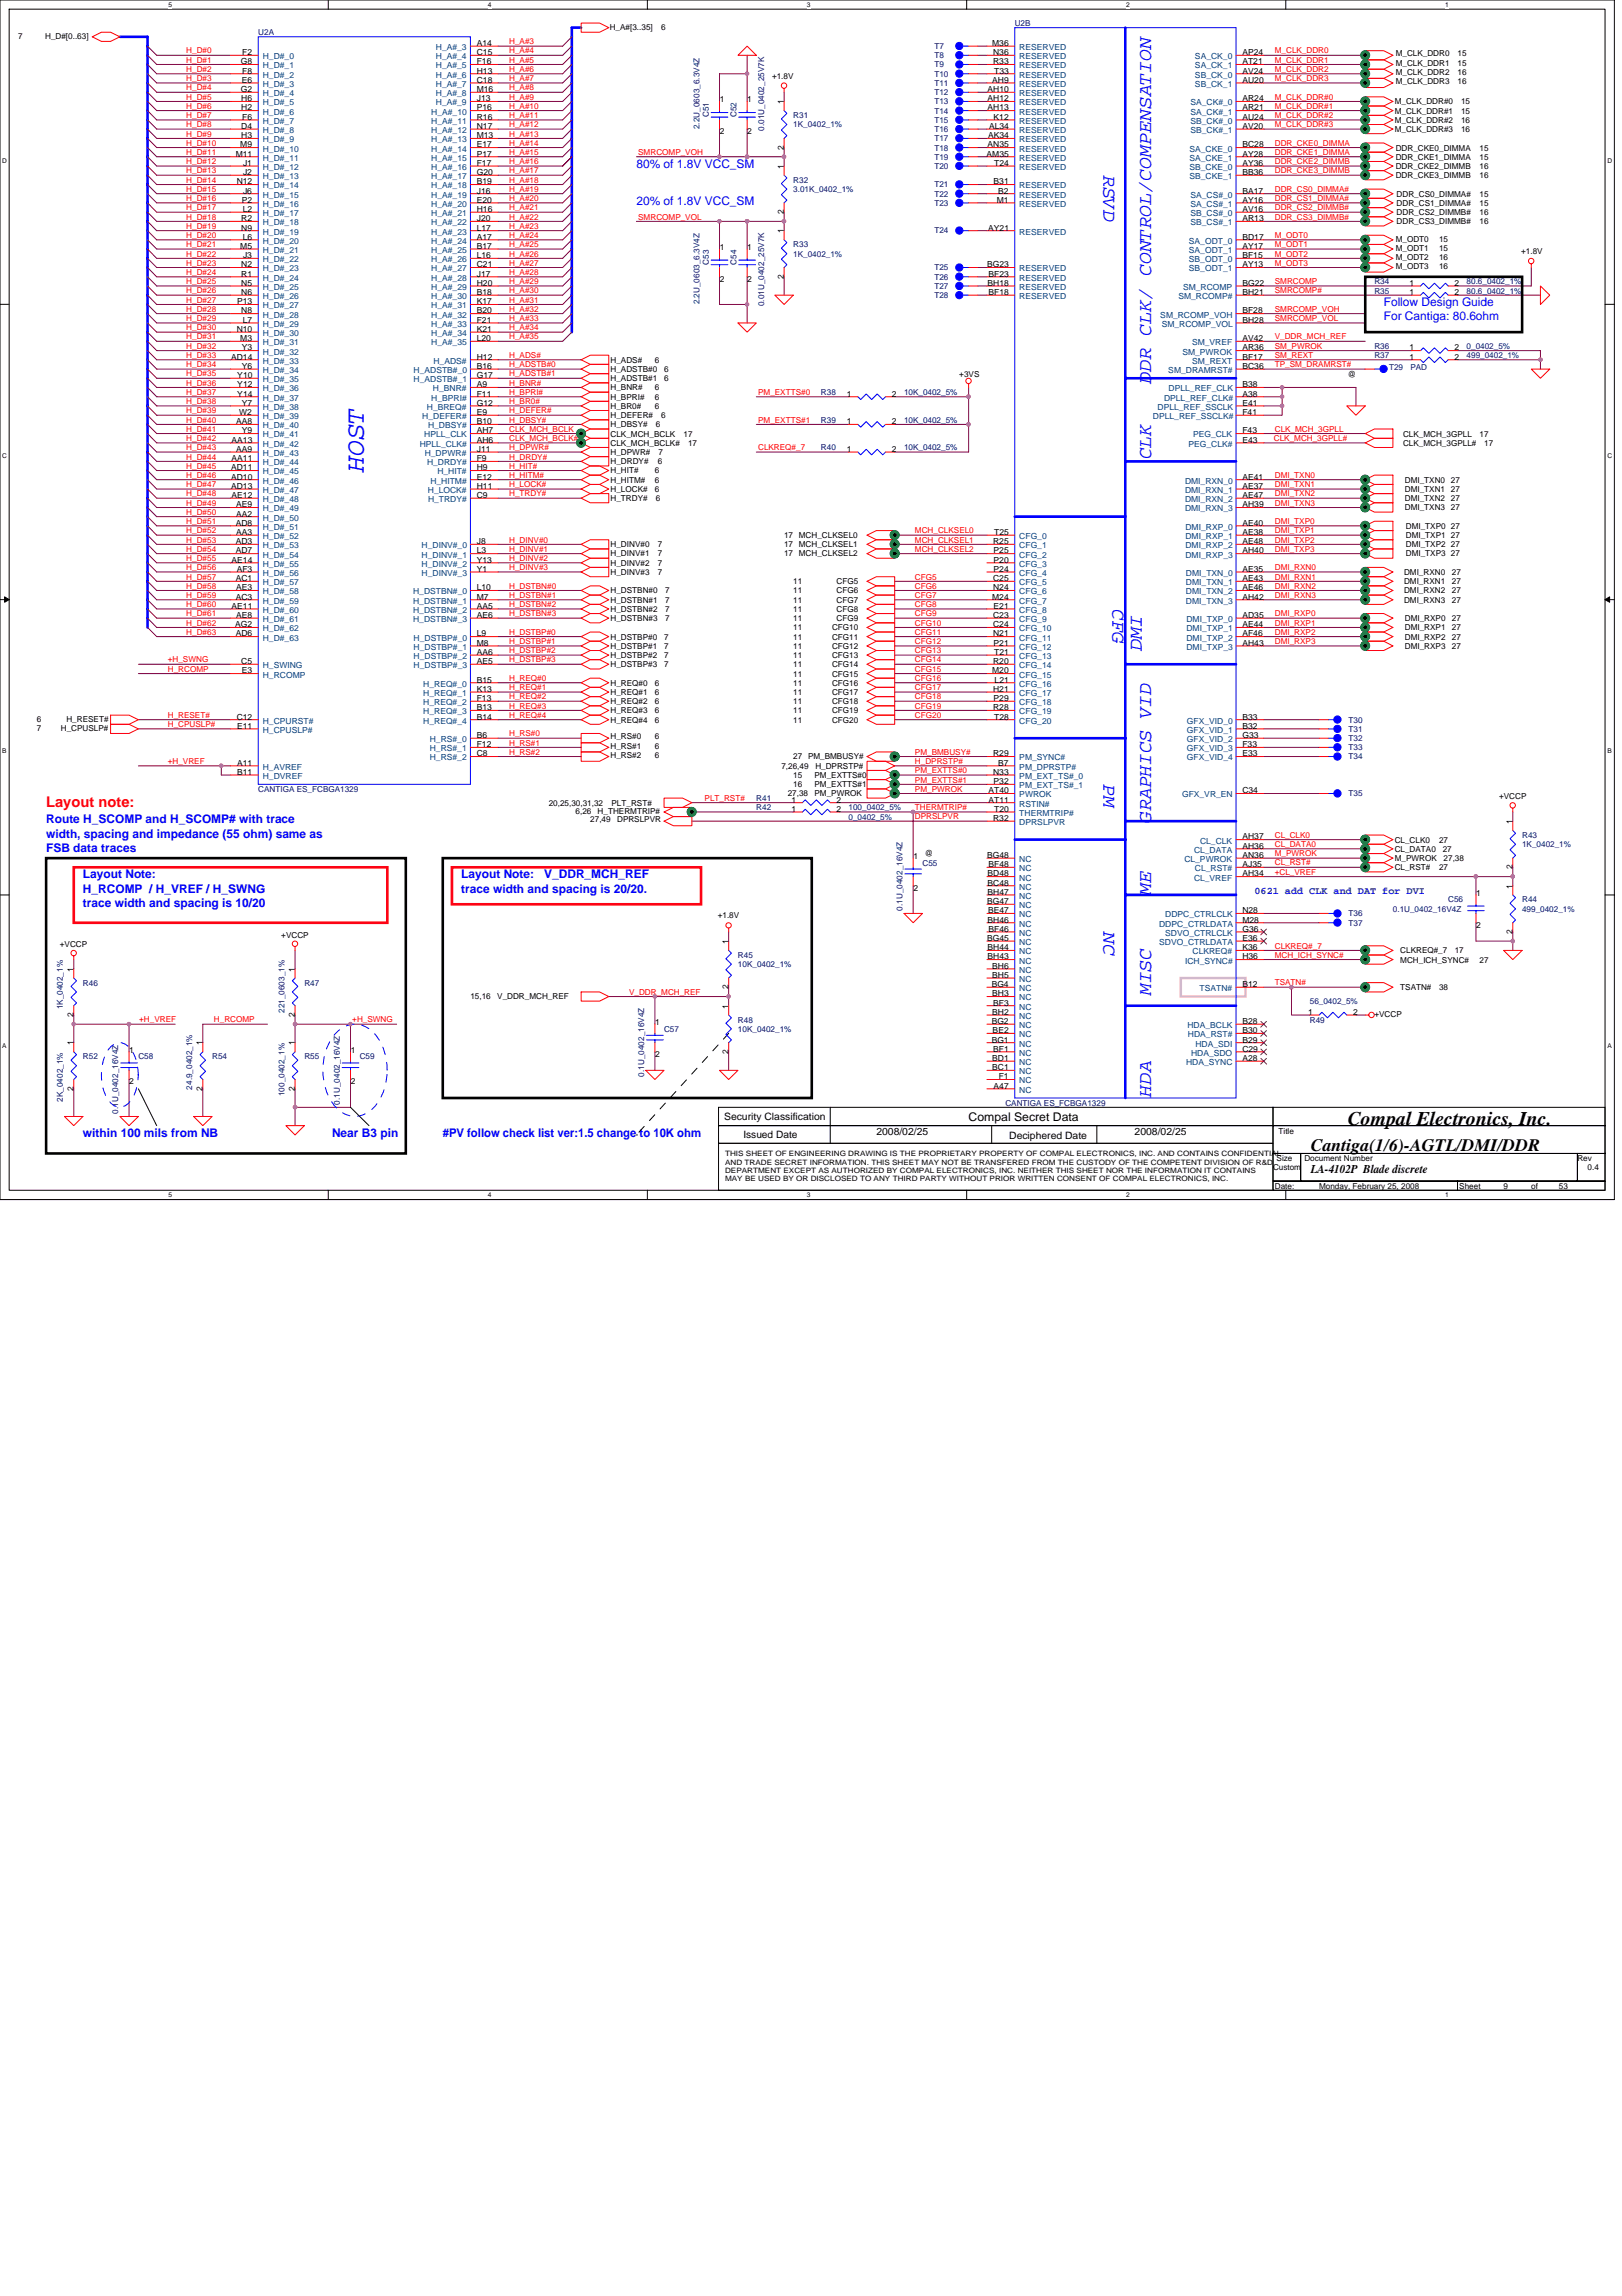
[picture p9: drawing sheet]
<svg xmlns="http://www.w3.org/2000/svg" width="210mm" height="297mm" viewBox="0 0 210 297" stroke-linecap="round" stroke-linejoin="round" font-family="sans-serif">
<defs><g id="words">
<text font-size="3.5" fill="#00f" x="47.1" y="61.1" transform="rotate(-90 47.1 61.1)">HOST</text>
<g font-size="2.5" fill="#00f">
<text x="142.8" y="22.7" transform="rotate(90 142.8 22.7)">RSVD</text>
<text x="149" y="49.7" transform="rotate(-90 149 49.7)">DDR CLK/ CONTROL/COMPENSATION</text>
<text x="149" y="59.4" transform="rotate(-90 149 59.4)">CLK</text>
<text x="144" y="78.8" transform="rotate(90 144 78.8)">CFG</text>
<text x="147.8" y="84.3" transform="rotate(-90 147.8 84.3)">DMI</text>
<text x="142.8" y="101.5" transform="rotate(90 142.8 101.5)">PM</text>
<text x="149" y="106.5" transform="rotate(-90 149 106.5)">GRAPHICS VID</text>
<text x="149" y="115.8" transform="rotate(-90 149 115.8)">ME</text>
<text x="142.8" y="120.6" transform="rotate(90 142.8 120.6)">NC</text>
<text x="149" y="128.7" transform="rotate(-90 149 128.7)">MISC</text>
<text x="149" y="141.9" transform="rotate(-90 149 141.9)">HDA</text>
</g>
<text font-size="2.5" x="174.4" y="145.5">Compal Electronics, Inc.</text>
<text font-size="2.3" x="169.6" y="148.9">Cantiga(1/6)-AGTL/DMI/DDR</text>
<text font-size="1.9" fill="#f00" x="6" y="104.4">Layout note:</text>
<g font-size="1.5" fill="#00f">
<text x="82.4" y="21.7">80% of 1.8V VCC_SM</text>
<text x="82.4" y="26.5">20% of 1.8V VCC_SM</text>
<text x="179.1" y="39.6">Follow Design Guide</text>
<text x="179.1" y="41.4">For Cantiga: 80.6ohm</text>
<text x="6" y="106.5">Route H_SCOMP and H_SCOMP# with trace</text>
<text x="6" y="108.4">width, spacing and impedance (55 ohm) same as</text>
<text x="6" y="110.2">FSB data traces</text>
<text x="10.7" y="113.6">Layout Note:</text>
<text x="59.7" y="113.6">Layout Note:</text>
<text x="70.4" y="113.6">V_DDR_MCH_REF</text>
<text x="10.7" y="115.5">H_RCOMP / H_VREF / H_SWNG</text>
<text x="10.7" y="117.4">trace width and spacing is 10/20</text>
<text x="59.7" y="115.5">trace width and spacing is 20/20.</text>
<text x="10.7" y="147.1">within 100 mils from NB</text>
<text x="43" y="147.1">Near B3 pin</text>
<text x="57.3" y="147.1">#PV follow check list ver:1.5 change to 10K ohm</text>
</g>
<g font-size="1.5">
<text x="125.3" y="145">Compal Secret Data</text>
<text x="169.6" y="151.8">LA-4102P Blade discrete</text>
</g>
<text font-size="1.3" fill="#0000a0" x="162.3" y="115.7">0621 add CLK and DAT for DVI</text>
<g font-size="1.3">
<text x="93.7" y="144.9">Security Classification</text>
<text x="96.2" y="147.2">Issued Date</text>
<text x="113.4" y="146.8">2008/02/25</text>
<text x="130.6" y="147.3">Deciphered Date</text>
<text x="146.8" y="146.8">2008/02/25</text>
</g>
<g font-size="1.1">
<text x="2.4" y="5">7</text>
<text x="5.8" y="5">H_D#[0..63]</text>
<text x="61.7" y="5.9">A14</text>
<text x="78.9" y="3.8">H_A#[3..35]</text>
<text x="85.6" y="3.8">6</text>
<text x="128.4" y="5.9">M36</text>
<text x="31.2" y="8.3">G8</text>
<text x="31.2" y="11.9">G2</text>
<text x="31.3" y="10.7">E6</text>
<text x="31.3" y="7.1">F2</text>
<text x="31.3" y="9.5">F8</text>
<text x="61.7" y="7.1">C15</text>
<text x="61.7" y="8.3">F16</text>
<text x="61.7" y="9.5">H13</text>
<text x="61.7" y="10.7">C18</text>
<text x="61.7" y="11.9">M16</text>
<text x="99.9" y="10.2">+1.8V</text>
<text x="127.8" y="11.9">AH10</text>
<text x="128.4" y="10.7">AH9</text>
<text x="128.5" y="7.1">N36</text>
<text x="128.5" y="8.3">R33</text>
<text x="128.7" y="9.5">T33</text>
<text x="160.8" y="7.1">AP24</text>
<text x="160.8" y="8.3">AT21</text>
<text x="160.8" y="9.5">AV24</text>
<text x="160.8" y="10.7">AU20</text>
<text x="180.6" y="7.3">M_CLK_DDR0</text>
<text x="180.6" y="8.5">M_CLK_DDR1</text>
<text x="180.6" y="9.7">M_CLK_DDR2</text>
<text x="180.6" y="10.9">M_CLK_DDR3</text>
<text x="188.6" y="7.3">15</text>
<text x="188.6" y="8.5">15</text>
<text x="188.6" y="9.7">16</text>
<text x="188.6" y="10.9">16</text>
<text x="31.2" y="16.7">D4</text>
<text x="31.2" y="17.9">H3</text>
<text x="31.2" y="13.1">H6</text>
<text x="31.2" y="14.3">H2</text>
<text x="31.3" y="15.5">F6</text>
<text x="61.7" y="13.1">J13</text>
<text x="61.7" y="14.3">P16</text>
<text x="61.7" y="15.5">R16</text>
<text x="61.7" y="16.7">N17</text>
<text x="61.7" y="17.9">M13</text>
<text x="93.1" y="13.3">1</text>
<text x="93.1" y="17.3">2</text>
<text x="96.7" y="13.3">1</text>
<text x="96.7" y="17.3">2</text>
<text x="101.5" y="13.5" transform="rotate(-90 101.5 13.5)">1</text>
<text x="127.8" y="13.1">AH12</text>
<text x="127.8" y="14.3">AH13</text>
<text x="127.9" y="17.9">AK34</text>
<text x="128" y="16.7">AL34</text>
<text x="128.6" y="15.5">K12</text>
<text x="160.8" y="13.1">AR24</text>
<text x="160.8" y="14.3">AR21</text>
<text x="160.8" y="15.5">AU24</text>
<text x="160.8" y="16.7">AV20</text>
<text x="180.5" y="13.5">M_CLK_DDR#0</text>
<text x="180.5" y="14.7">M_CLK_DDR#1</text>
<text x="180.5" y="15.9">M_CLK_DDR#2</text>
<text x="180.5" y="17.1">M_CLK_DDR#3</text>
<text x="189.1" y="13.5">15</text>
<text x="189.1" y="14.7">15</text>
<text x="189.1" y="15.9">16</text>
<text x="189.1" y="17.1">16</text>
<text x="30.5" y="20.3">M11</text>
<text x="30.6" y="23.9">N12</text>
<text x="31.1" y="19.1">M9</text>
<text x="31.5" y="21.5">J1</text>
<text x="31.5" y="22.6">J2</text>
<text x="61.7" y="19.1">E17</text>
<text x="61.7" y="20.3">P17</text>
<text x="61.7" y="21.5">F17</text>
<text x="61.7" y="22.6">G20</text>
<text x="61.7" y="23.9">B19</text>
<text x="101.5" y="21.8" transform="rotate(-90 101.5 21.8)">1</text>
<text x="101.5" y="19.3" transform="rotate(-90 101.5 19.3)">2</text>
<text x="127.7" y="20.3">AM35</text>
<text x="127.8" y="19.1">AN35</text>
<text x="128.6" y="23.9">B31</text>
<text x="128.7" y="21.5">T24</text>
<text x="160.8" y="19.1">BC28</text>
<text x="160.8" y="20.3">AY28</text>
<text x="160.8" y="21.5">AY36</text>
<text x="160.8" y="22.6">BB36</text>
<text x="180.6" y="19.5">DDR_CKE0_DIMMA</text>
<text x="180.6" y="20.7">DDR_CKE1_DIMMA</text>
<text x="180.6" y="21.9">DDR_CKE2_DIMMB</text>
<text x="180.6" y="23.1">DDR_CKE3_DIMMB</text>
<text x="191.5" y="19.5">15</text>
<text x="191.5" y="20.7">15</text>
<text x="191.5" y="21.9">16</text>
<text x="191.5" y="23.1">16</text>
<text x="31.2" y="28.6">R2</text>
<text x="31.2" y="29.8">N9</text>
<text x="31.3" y="26.2">P2</text>
<text x="31.4" y="27.4">L2</text>
<text x="31.5" y="25">J6</text>
<text x="61.7" y="25">J16</text>
<text x="61.7" y="26.2">E20</text>
<text x="61.7" y="27.4">H16</text>
<text x="61.7" y="28.6">J20</text>
<text x="61.7" y="29.8">L17</text>
<text x="101.5" y="27.7" transform="rotate(-90 101.5 27.7)">2</text>
<text x="127.9" y="29.8">AY21</text>
<text x="129" y="26.2">M1</text>
<text x="129.2" y="25">B2</text>
<text x="160.8" y="25">BA17</text>
<text x="160.8" y="26.2">AY16</text>
<text x="160.8" y="27.4">AV16</text>
<text x="160.8" y="28.6">AR13</text>
<text x="180.7" y="25.4">DDR_CS0_DIMMA#</text>
<text x="180.7" y="26.6">DDR_CS1_DIMMA#</text>
<text x="180.7" y="27.8">DDR_CS2_DIMMB#</text>
<text x="180.7" y="29">DDR_CS3_DIMMB#</text>
<text x="191.5" y="25.4">15</text>
<text x="191.5" y="26.6">15</text>
<text x="191.5" y="27.8">16</text>
<text x="191.5" y="29">16</text>
<text x="31.1" y="32.2">M5</text>
<text x="31.2" y="34.6">N2</text>
<text x="31.2" y="35.8">R1</text>
<text x="31.4" y="31">L6</text>
<text x="31.5" y="33.4">J3</text>
<text x="61.7" y="31">A17</text>
<text x="61.7" y="32.2">B17</text>
<text x="61.7" y="33.4">L16</text>
<text x="61.7" y="34.6">C21</text>
<text x="61.7" y="35.8">J17</text>
<text x="93.1" y="32.4">1</text>
<text x="96.7" y="32.4">1</text>
<text x="101.5" y="30.2" transform="rotate(-90 101.5 30.2)">1</text>
<text x="127.7" y="34.6">BG23</text>
<text x="127.9" y="35.8">BF23</text>
<text x="160.8" y="31">BD17</text>
<text x="160.8" y="32.2">AY17</text>
<text x="160.8" y="33.4">BF15</text>
<text x="160.8" y="34.6">AY13</text>
<text x="180.6" y="31.3">M_ODT0</text>
<text x="180.6" y="32.5">M_ODT1</text>
<text x="180.6" y="33.7">M_ODT2</text>
<text x="180.6" y="34.9">M_ODT3</text>
<text x="186.2" y="31.3">15</text>
<text x="186.2" y="32.5">15</text>
<text x="186.2" y="33.7">16</text>
<text x="186.2" y="34.9">16</text>
<text x="196.8" y="32.8">+1.8V</text>
<text x="30.7" y="39.4">P13</text>
<text x="31.2" y="37">N5</text>
<text x="31.2" y="38.2">N6</text>
<text x="31.2" y="40.6">N8</text>
<text x="31.4" y="41.8">L7</text>
<text x="61.7" y="37">H20</text>
<text x="61.7" y="38.2">B18</text>
<text x="61.7" y="39.4">K17</text>
<text x="61.7" y="40.6">B20</text>
<text x="61.7" y="41.8">F21</text>
<text x="93.1" y="36.4">2</text>
<text x="96.7" y="36.4">2</text>
<text x="101.5" y="36" transform="rotate(-90 101.5 36)">2</text>
<text x="127.8" y="37">BH18</text>
<text x="127.9" y="38.2">BF18</text>
<text x="160.8" y="37">BG22</text>
<text x="160.8" y="40.6">BF28</text>
<text x="160.8" y="38.2">BH21</text>
<text x="160.8" y="41.8">BH28</text>
<text x="182.4" y="38.2">1</text>
<text x="182.4" y="37">1</text>
<text x="188.2" y="38.2">2</text>
<text x="188.2" y="37">2</text>
<text x="29.9" y="46.5">AD14</text>
<text x="30.6" y="42.9">N10</text>
<text x="31.1" y="44.1">M3</text>
<text x="31.3" y="45.3">Y3</text>
<text x="31.3" y="47.7">Y6</text>
<text x="61.7" y="47.7">B16</text>
<text x="61.7" y="46.5">H12</text>
<text x="61.7" y="42.9">K21</text>
<text x="61.7" y="44.1">L20</text>
<text x="79" y="46.9">H_ADS#</text>
<text x="84.8" y="46.9">6</text>
<text x="160.8" y="44.1">AV42</text>
<text x="160.8" y="47.7">BC36</text>
<text x="160.8" y="45.3">AR36</text>
<text x="160.8" y="46.5">BF17</text>
<text x="182.4" y="46.5">1</text>
<text x="182.4" y="45.3">1</text>
<text x="188.2" y="46.5">2</text>
<text x="188.2" y="45.3">2</text>
<text x="30.7" y="48.9">Y10</text>
<text x="30.7" y="50.1">Y12</text>
<text x="30.7" y="51.3">Y14</text>
<text x="30.9" y="53.7">W2</text>
<text x="31.3" y="52.5">Y7</text>
<text x="61.7" y="53.7">E9</text>
<text x="61.7" y="48.9">G17</text>
<text x="61.7" y="51.3">F11</text>
<text x="61.7" y="52.5">G12</text>
<text x="61.7" y="50.1">A9</text>
<text x="79" y="49.3">H_ADSTB#1</text>
<text x="79" y="48.1">H_ADSTB#0</text>
<text x="79" y="51.7">H_BPRI#</text>
<text x="79" y="50.5">H_BNR#</text>
<text x="79" y="52.9">H_BR0#</text>
<text x="84.8" y="50.5">6</text>
<text x="84.8" y="52.9">6</text>
<text x="84.8" y="51.7">6</text>
<text x="85.9" y="49.3">6</text>
<text x="85.9" y="48.1">6</text>
<text x="109.6" y="51.3">1</text>
<text x="115.4" y="51.3">2</text>
<text x="124.1" y="48.7">+3VS</text>
<text x="160.8" y="53.7">F41</text>
<text x="160.8" y="50.1">B38</text>
<text x="160.8" y="51.3">A38</text>
<text x="160.8" y="52.5">E41</text>
<text x="174.4" y="48.7">@</text>
<text x="30" y="57.3">AA13</text>
<text x="30" y="59.7">AA11</text>
<text x="30.6" y="54.9">AA8</text>
<text x="30.6" y="58.5">AA9</text>
<text x="31.3" y="56.1">Y9</text>
<text x="61.7" y="56.1">AH7</text>
<text x="61.7" y="54.9">B10</text>
<text x="61.7" y="57.3">AH6</text>
<text x="61.7" y="59.7">F9</text>
<text x="61.7" y="58.5">J11</text>
<text x="79" y="54.1">H_DEFER#</text>
<text x="79" y="55.3">H_DBSY#</text>
<text x="79" y="56.5">CLK_MCH_BCLK</text>
<text x="79" y="57.7">CLK_MCH_BCLK#</text>
<text x="79" y="58.9">H_DPWR#</text>
<text x="84.9" y="55.3">6</text>
<text x="85.2" y="58.9">7</text>
<text x="85.6" y="54.1">6</text>
<text x="88.5" y="56.5">17</text>
<text x="89" y="57.7">17</text>
<text x="109.6" y="58.5">1</text>
<text x="109.6" y="54.9">1</text>
<text x="115.4" y="58.5">2</text>
<text x="115.4" y="54.9">2</text>
<text x="160.8" y="56.1">F43</text>
<text x="160.8" y="57.3">E43</text>
<text x="181.6" y="56.5">CLK_MCH_3GPLL</text>
<text x="181.6" y="57.7">CLK_MCH_3GPLL#</text>
<text x="191.5" y="56.5">17</text>
<text x="192.1" y="57.7">17</text>
<text x="29.9" y="60.9">AD11</text>
<text x="29.9" y="62">AD10</text>
<text x="29.9" y="63.2">AD13</text>
<text x="30" y="64.4">AE12</text>
<text x="30.6" y="65.6">AE9</text>
<text x="61.7" y="62">E12</text>
<text x="61.7" y="64.4">C9</text>
<text x="61.7" y="63.2">H11</text>
<text x="61.7" y="60.9">H9</text>
<text x="79" y="60">H_DRDY#</text>
<text x="79" y="61.3">H_HIT#</text>
<text x="79" y="62.4">H_HITM#</text>
<text x="79" y="63.6">H_LOCK#</text>
<text x="79" y="64.8">H_TRDY#</text>
<text x="84.8" y="63.6">6</text>
<text x="84.8" y="61.3">6</text>
<text x="84.8" y="62.4">6</text>
<text x="84.9" y="64.8">6</text>
<text x="85.1" y="60">6</text>
<text x="160.8" y="62">AE41</text>
<text x="160.8" y="63.2">AE37</text>
<text x="160.8" y="64.4">AE47</text>
<text x="160.8" y="65.6">AH39</text>
<text x="181.8" y="62.4">DMI_TXN0</text>
<text x="181.8" y="63.6">DMI_TXN1</text>
<text x="181.8" y="64.8">DMI_TXN2</text>
<text x="187.8" y="62.4">27</text>
<text x="187.8" y="63.6">27</text>
<text x="187.8" y="64.8">27</text>
<text x="30.5" y="68">AD8</text>
<text x="30.5" y="70.4">AD3</text>
<text x="30.5" y="71.6">AD7</text>
<text x="30.6" y="66.8">AA2</text>
<text x="30.6" y="69.2">AA3</text>
<text x="61.7" y="70.4">J8</text>
<text x="61.7" y="71.6">L3</text>
<text x="79" y="70.8">H_DINV#0</text>
<text x="79" y="72">H_DINV#1</text>
<text x="85.1" y="70.8">7</text>
<text x="85.1" y="72">7</text>
<text x="101.5" y="69.6">17 MCH_CLKSEL0</text>
<text x="101.5" y="70.8">17 MCH_CLKSEL1</text>
<text x="101.5" y="72">17 MCH_CLKSEL2</text>
<text x="128.5" y="70.4">R25</text>
<text x="128.6" y="71.6">P25</text>
<text x="128.7" y="69.2">T25</text>
<text x="160.8" y="68">AE40</text>
<text x="160.8" y="69.2">AE38</text>
<text x="160.8" y="70.4">AE48</text>
<text x="160.8" y="71.6">AH40</text>
<text x="181.8" y="66">DMI_TXN3</text>
<text x="181.9" y="68.4">DMI_TXP0 27</text>
<text x="181.9" y="69.6">DMI_TXP1 27</text>
<text x="181.9" y="70.8">DMI_TXP2 27</text>
<text x="181.9" y="72">DMI_TXP3 27</text>
<text x="187.8" y="66">27</text>
<text x="30" y="72.8">AE14</text>
<text x="30.5" y="75.2">AC1</text>
<text x="30.5" y="77.6">AC3</text>
<text x="30.6" y="76.4">AE3</text>
<text x="30.6" y="74">AF3</text>
<text x="61.7" y="72.8">Y13</text>
<text x="61.7" y="74">Y1</text>
<text x="61.7" y="76.4">L10</text>
<text x="61.7" y="77.6">M7</text>
<text x="79" y="73.2">H_DINV#2</text>
<text x="79" y="74.4">H_DINV#3</text>
<text x="79" y="76.8">H_DSTBN#0</text>
<text x="79" y="78">H_DSTBN#1</text>
<text x="85.1" y="73.2">7</text>
<text x="85.1" y="74.4">7</text>
<text x="86.1" y="76.8">7</text>
<text x="86.1" y="78">7</text>
<text x="102.7" y="75.6">11</text>
<text x="102.7" y="76.8">11</text>
<text x="102.7" y="78">11</text>
<text x="108.3" y="75.6">CFG5</text>
<text x="108.3" y="76.8">CFG6</text>
<text x="108.3" y="78">CFG7</text>
<text x="128.4" y="77.6">M24</text>
<text x="128.5" y="75.2">C25</text>
<text x="128.5" y="76.4">N24</text>
<text x="128.6" y="72.8">P20</text>
<text x="128.6" y="74">P24</text>
<text x="160.8" y="74">AE35</text>
<text x="160.8" y="75.2">AE43</text>
<text x="160.8" y="76.4">AE46</text>
<text x="160.8" y="77.6">AH42</text>
<text x="181.7" y="74.4">DMI_RXN0</text>
<text x="181.7" y="75.6">DMI_RXN1</text>
<text x="181.7" y="76.8">DMI_RXN2</text>
<text x="181.7" y="78">DMI_RXN3</text>
<text x="187.9" y="74.4">27</text>
<text x="187.9" y="75.6">27</text>
<text x="187.9" y="76.8">27</text>
<text x="187.9" y="78">27</text>
<text x="30" y="78.8">AE11</text>
<text x="30.4" y="81.2">AG2</text>
<text x="30.5" y="82.3">AD6</text>
<text x="30.6" y="79.9">AE8</text>
<text x="61.7" y="82.3">L9</text>
<text x="61.7" y="83.5">M8</text>
<text x="61.7" y="78.8">AA5</text>
<text x="61.7" y="79.9">AE6</text>
<text x="79" y="79.2">H_DSTBN#2</text>
<text x="79" y="80.3">H_DSTBN#3</text>
<text x="79" y="82.7">H_DSTBP#0</text>
<text x="79" y="83.9">H_DSTBP#1</text>
<text x="85.9" y="82.7">7</text>
<text x="85.9" y="83.9">7</text>
<text x="86.1" y="79.2">7</text>
<text x="86.1" y="80.3">7</text>
<text x="102.7" y="80.3">11</text>
<text x="102.7" y="79.2">11</text>
<text x="102.7" y="82.7">11</text>
<text x="102.7" y="81.6">11</text>
<text x="102.7" y="83.9">11</text>
<text x="107.7" y="82.7">CFG11</text>
<text x="107.7" y="81.6">CFG10</text>
<text x="107.7" y="83.9">CFG12</text>
<text x="108.3" y="80.3">CFG9</text>
<text x="108.3" y="79.2">CFG8</text>
<text x="128.5" y="79.9">C23</text>
<text x="128.5" y="81.2">C24</text>
<text x="128.5" y="82.3">N21</text>
<text x="128.6" y="78.8">E21</text>
<text x="128.6" y="83.5">P21</text>
<text x="160.8" y="79.9">AD35</text>
<text x="160.8" y="81.2">AE44</text>
<text x="160.8" y="82.3">AF46</text>
<text x="160.8" y="83.5">AH43</text>
<text x="181.8" y="80.3">DMI_RXP0</text>
<text x="181.8" y="81.6">DMI_RXP1</text>
<text x="181.8" y="82.7">DMI_RXP2</text>
<text x="181.8" y="83.9">DMI_RXP3</text>
<text x="187.9" y="80.3">27</text>
<text x="187.9" y="81.6">27</text>
<text x="187.9" y="82.7">27</text>
<text x="187.9" y="83.9">27</text>
<text x="31.2" y="85.9">C5</text>
<text x="31.3" y="87.1">E3</text>
<text x="61.7" y="84.7">AA6</text>
<text x="61.7" y="85.9">AE5</text>
<text x="61.7" y="88.3">B15</text>
<text x="61.7" y="89.5">K13</text>
<text x="79" y="85.1">H_DSTBP#2</text>
<text x="79" y="86.3">H_DSTBP#3</text>
<text x="79" y="89.9">H_REQ#1</text>
<text x="79" y="88.7">H_REQ#0</text>
<text x="84.8" y="89.9">6</text>
<text x="84.8" y="88.7">6</text>
<text x="85.9" y="85.1">7</text>
<text x="85.9" y="86.3">7</text>
<text x="102.7" y="85.1">11</text>
<text x="102.7" y="88.7">11</text>
<text x="102.7" y="86.3">11</text>
<text x="102.7" y="87.5">11</text>
<text x="102.7" y="89.9">11</text>
<text x="107.7" y="85.1">CFG13</text>
<text x="107.7" y="88.7">CFG16</text>
<text x="107.7" y="86.3">CFG14</text>
<text x="107.7" y="87.5">CFG15</text>
<text x="107.7" y="89.9">CFG17</text>
<text x="128.4" y="87.1">M20</text>
<text x="128.5" y="85.9">R20</text>
<text x="128.5" y="89.5">H21</text>
<text x="128.7" y="84.7">T21</text>
<text x="128.7" y="88.3">L21</text>
<text x="4.8" y="93.4">6</text>
<text x="4.8" y="94.6">7</text>
<text x="7.9" y="94.6">H_CPUSLP#</text>
<text x="8.6" y="93.4">H_RESET#</text>
<text x="30.6" y="93.1">C12</text>
<text x="30.7" y="94.3">E11</text>
<text x="61.7" y="95.5">B6</text>
<text x="61.7" y="90.7">F13</text>
<text x="61.7" y="91.9">B13</text>
<text x="61.7" y="93.1">B14</text>
<text x="79" y="92.3">H_REQ#3</text>
<text x="79" y="91.1">H_REQ#2</text>
<text x="79" y="93.5">H_REQ#4</text>
<text x="79" y="95.6">H_RS#0</text>
<text x="84.8" y="95.6">6</text>
<text x="84.8" y="92.3">6</text>
<text x="84.8" y="91.1">6</text>
<text x="84.8" y="93.5">6</text>
<text x="102.7" y="91.1">11</text>
<text x="102.7" y="93.5">11</text>
<text x="102.7" y="92.3">11</text>
<text x="107.7" y="91.1">CFG18</text>
<text x="107.7" y="93.5">CFG20</text>
<text x="107.7" y="92.3">CFG19</text>
<text x="128.5" y="91.9">R28</text>
<text x="128.6" y="90.7">P29</text>
<text x="128.7" y="93.1">T28</text>
<text x="160.8" y="93.1">B33</text>
<text x="160.8" y="94.3">B32</text>
<text x="160.8" y="95.5">G33</text>
<text x="30.7" y="99.1">A11</text>
<text x="30.7" y="100.2">B11</text>
<text x="61.7" y="96.7">F12</text>
<text x="61.7" y="97.9">C8</text>
<text x="79" y="98">H_RS#2</text>
<text x="79" y="96.8">H_RS#1</text>
<text x="84.8" y="98">6</text>
<text x="84.8" y="96.8">6</text>
<text x="101.1" y="99.5">7,26,49</text>
<text x="102.7" y="100.6">15</text>
<text x="102.7" y="101.8">16</text>
<text x="102.7" y="98.1">27 PM_BMBUSY#</text>
<text x="105.4" y="100.6">PM_EXTTS#0</text>
<text x="105.4" y="101.8">PM_EXTTS#1</text>
<text x="105.5" y="99.5">H_DPRSTP#</text>
<text x="128.5" y="97.9">R29</text>
<text x="128.5" y="100.2">N33</text>
<text x="128.6" y="101.5">P32</text>
<text x="129.2" y="99.1">B7</text>
<text x="160.8" y="96.7">F33</text>
<text x="160.8" y="97.9">E33</text>
<text x="71" y="104.2">20,25,30,31,32</text>
<text x="74.5" y="105.3">6,26</text>
<text x="76.4" y="106.4">27,49</text>
<text x="77.3" y="105.3">H_THERMTRIP#</text>
<text x="79.1" y="104.2">PLT_RST#</text>
<text x="79.9" y="106.4">DPRSLPVR</text>
<text x="101.9" y="103">27,38</text>
<text x="102.4" y="103.8">1</text>
<text x="102.4" y="105">1</text>
<text x="105.4" y="103">PM_PWROK</text>
<text x="108.3" y="103.8">2</text>
<text x="108.3" y="105">2</text>
<text x="127.9" y="102.6">AT40</text>
<text x="127.9" y="103.8">AT11</text>
<text x="128.5" y="106.2">R32</text>
<text x="128.7" y="105">T20</text>
<text x="160.8" y="102.6">C34</text>
<text x="194" y="103.4">+VCCP</text>
<text x="195.7" y="106.6" transform="rotate(-90 195.7 106.6)">1</text>
<text x="118.2" y="111.1">1</text>
<text x="119.7" y="110.8">@</text>
<text x="127.7" y="111">BG48</text>
<text x="127.8" y="113.4">BD48</text>
<text x="127.9" y="112.2">BF48</text>
<text x="160.8" y="108.6">AH37</text>
<text x="160.8" y="109.8">AH36</text>
<text x="160.8" y="113.4">AH34</text>
<text x="160.8" y="112.2">AJ35</text>
<text x="160.8" y="111">AN36</text>
<text x="180.5" y="109">CL_CLK0</text>
<text x="180.5" y="110.2">CL_DATA0</text>
<text x="180.5" y="111.4">M_PWROK</text>
<text x="180.5" y="112.6">CL_RST#</text>
<text x="186.2" y="109">27</text>
<text x="186.2" y="112.6">27</text>
<text x="186.7" y="110.2">27</text>
<text x="186.8" y="111.4">27,38</text>
<text x="195.7" y="112.5" transform="rotate(-90 195.7 112.5)">2</text>
<text x="92.9" y="118.8">+1.8V</text>
<text x="118.2" y="115.2">2</text>
<text x="127.7" y="117">BG47</text>
<text x="127.8" y="114.6">BC48</text>
<text x="127.8" y="115.8">BH47</text>
<text x="127.8" y="119.4">BH46</text>
<text x="127.9" y="118.2">BE47</text>
<text x="160.8" y="119.4">M28</text>
<text x="160.8" y="118.2">N28</text>
<text x="191" y="115.9">1</text>
<text x="191" y="120">2</text>
<text x="195.7" y="115" transform="rotate(-90 195.7 115)">1</text>
<text x="7.7" y="122.5">+VCCP</text>
<text x="9.5" y="125.7" transform="rotate(-90 9.5 125.7)">1</text>
<text x="36.4" y="121.3">+VCCP</text>
<text x="38.2" y="125.7" transform="rotate(-90 38.2 125.7)">1</text>
<text x="94.3" y="122.1" transform="rotate(-90 94.3 122.1)">1</text>
<text x="127.7" y="121.7">BG45</text>
<text x="127.8" y="122.9">BH44</text>
<text x="127.8" y="124.1">BH43</text>
<text x="127.9" y="120.5">BF46</text>
<text x="128.4" y="125.3">BH6</text>
<text x="160.8" y="121.7">E36</text>
<text x="160.8" y="120.5">G36</text>
<text x="160.8" y="124.1">H36</text>
<text x="160.8" y="122.9">K36</text>
<text x="181.2" y="124.5">MCH_ICH_SYNC#</text>
<text x="181.2" y="123.3">CLKREQ#_7</text>
<text x="188.3" y="123.3">17</text>
<text x="191.5" y="124.5">27</text>
<text x="195.7" y="120.8" transform="rotate(-90 195.7 120.8)">2</text>
<text x="9.5" y="131.6" transform="rotate(-90 9.5 131.6)">2</text>
<text x="38.2" y="131.6" transform="rotate(-90 38.2 131.6)">2</text>
<text x="60.9" y="129.3">15,16</text>
<text x="64.3" y="129.3">V_DDR_MCH_REF</text>
<text x="94.3" y="130.5" transform="rotate(-90 94.3 130.5)">1</text>
<text x="94.3" y="128" transform="rotate(-90 94.3 128)">2</text>
<text x="128.3" y="127.7">BG4</text>
<text x="128.4" y="126.5">BH5</text>
<text x="128.4" y="128.9">BH3</text>
<text x="128.4" y="131.3">BH2</text>
<text x="128.5" y="130.1">BF3</text>
<text x="160.8" y="127.7">B12</text>
<text x="169.3" y="131.3">1</text>
<text x="175.1" y="131.3">2</text>
<text x="177.9" y="131.6">+VCCP</text>
<text x="181.2" y="128.1">TSATN#</text>
<text x="186.2" y="128.1">38</text>
<text x="9.5" y="135.3" transform="rotate(-90 9.5 135.3)">1</text>
<text x="16.7" y="136.2">1</text>
<text x="26.2" y="135.3" transform="rotate(-90 26.2 135.3)">1</text>
<text x="38.2" y="135.3" transform="rotate(-90 38.2 135.3)">1</text>
<text x="45.4" y="136.2">1</text>
<text x="84.8" y="132.6">1</text>
<text x="84.8" y="136.7">2</text>
<text x="94.3" y="136.3" transform="rotate(-90 94.3 136.3)">2</text>
<text x="128.3" y="132.5">BG2</text>
<text x="128.3" y="134.9">BG1</text>
<text x="128.4" y="137.3">BD1</text>
<text x="128.5" y="133.7">BE2</text>
<text x="128.5" y="136.1">BF1</text>
<text x="160.8" y="133.7">B30</text>
<text x="160.8" y="132.5">B28</text>
<text x="160.8" y="134.9">B29</text>
<text x="160.8" y="136.1">C29</text>
<text x="160.8" y="137.3">A28</text>
<text x="9.5" y="141.1" transform="rotate(-90 9.5 141.1)">2</text>
<text x="16.7" y="140.3">2</text>
<text x="26.2" y="141.1" transform="rotate(-90 26.2 141.1)">2</text>
<text x="38.2" y="141.1" transform="rotate(-90 38.2 141.1)">2</text>
<text x="45.4" y="140.3">2</text>
<text x="128.4" y="138.5">BC1</text>
<text x="128.6" y="140.8">A47</text>
<text x="129.2" y="139.6">F1</text>
<text x="165.5" y="146.7">Title</text>
<text x="164.7" y="151.4">Custom</text>
<text x="165" y="153.8">Date:</text>
<text x="165.2" y="150.2">Size</text>
<text x="168.8" y="150.2">Document Number</text>
<text x="170.7" y="153.8">Monday, February 25, 2008</text>
<text x="188.8" y="153.8">Sheet</text>
<text x="194.6" y="153.8">9</text>
<text x="198.2" y="153.8">of</text>
<text x="201.7" y="153.8">53</text>
<text x="204.1" y="150.2">Rev</text>
<text x="205.4" y="151.4">0.4</text>
</g>
<g font-size="1.1" fill="#000080">
<text x="33.4" y="4.6">U2A</text>
<text x="131.3" y="3.3">U2B</text>
<text x="120.9" y="8.7">T9</text>
<text x="120.9" y="9.9">T10</text>
<text x="120.9" y="6.3">T7</text>
<text x="120.9" y="11.1">T11</text>
<text x="120.9" y="7.5">T8</text>
<text x="90.5" y="16.7" transform="rotate(-90 90.5 16.7)">2.2U_0603_6.3V4Z</text>
<text x="91.7" y="15.2" transform="rotate(-90 91.7 15.2)">C51</text>
<text x="95.3" y="15.2" transform="rotate(-90 95.3 15.2)">C52</text>
<text x="98.9" y="16.9" transform="rotate(-90 98.9 16.9)">0.01U_0402_25V7K</text>
<text x="102.7" y="15.3">R31</text>
<text x="102.7" y="16.5">1K_0402_1%</text>
<text x="120.9" y="17.1">T16</text>
<text x="120.9" y="13.5">T13</text>
<text x="120.9" y="14.7">T14</text>
<text x="120.9" y="12.3">T12</text>
<text x="120.9" y="15.9">T15</text>
<text x="102.7" y="23.6">R32</text>
<text x="120.9" y="19.5">T18</text>
<text x="120.9" y="21.9">T20</text>
<text x="120.9" y="20.7">T19</text>
<text x="120.9" y="18.3">T17</text>
<text x="102.7" y="24.8">3.01K_0402_1%</text>
<text x="120.9" y="26.6">T23</text>
<text x="120.9" y="25.4">T22</text>
<text x="120.9" y="24.2">T21</text>
<text x="91.7" y="34.2" transform="rotate(-90 91.7 34.2)">C53</text>
<text x="95.3" y="34.2" transform="rotate(-90 95.3 34.2)">C54</text>
<text x="102.7" y="32">R33</text>
<text x="102.7" y="33.2">1K_0402_1%</text>
<text x="120.9" y="30.2">T24</text>
<text x="120.9" y="35">T25</text>
<text x="90.5" y="39.4" transform="rotate(-90 90.5 39.4)">2.2U_0603_6.3V4Z</text>
<text x="98.9" y="39.6" transform="rotate(-90 98.9 39.6)">0.01U_0402_25V7K</text>
<text x="120.9" y="37.4">T27</text>
<text x="120.9" y="36.2">T26</text>
<text x="120.9" y="38.6">T28</text>
<text x="177.9" y="38">R35</text>
<text x="177.9" y="36.8">R34</text>
<text x="189.8" y="38">80.6_0402_1%</text>
<text x="189.8" y="36.8">80.6_0402_1%</text>
<text x="177.9" y="46.3">R37</text>
<text x="177.9" y="45.1">R36</text>
<text x="179.8" y="47.9">T29</text>
<text x="182.5" y="47.9">PAD</text>
<text x="189.8" y="46.3">499_0402_1%</text>
<text x="189.8" y="45.1">0_0402_5%</text>
<text x="106.2" y="51.1">R38</text>
<text x="117" y="51.1">10K_0402_5%</text>
<text x="106.2" y="58.3">R40</text>
<text x="106.2" y="54.7">R39</text>
<text x="117" y="58.3">10K_0402_5%</text>
<text x="117" y="54.7">10K_0402_5%</text>
<text x="174.5" y="93.5">T30</text>
<text x="174.5" y="94.7">T31</text>
<text x="174.5" y="95.9">T32</text>
<text x="174.5" y="97.1">T33</text>
<text x="174.5" y="98.3">T34</text>
<text x="33.4" y="102.4">CANTIGA ES_FCBGA1329</text>
<text x="97.9" y="103.6">R41</text>
<text x="97.9" y="104.8">R42</text>
<text x="109.8" y="104.8">100_0402_5%</text>
<text x="109.8" y="106">0_0402_5%</text>
<text x="174.5" y="103">T35</text>
<text x="119.4" y="112">C55</text>
<text x="197" y="108.4">R43</text>
<text x="197" y="109.6">1K_0402_1%</text>
<text x="116.8" y="117.8" transform="rotate(-90 116.8 117.8)">0.1U_0402_16V4Z</text>
<text x="174.5" y="119.7">T37</text>
<text x="174.5" y="118.6">T36</text>
<text x="180.3" y="118">0.1U_0402_16V4Z</text>
<text x="187.4" y="116.8">C56</text>
<text x="197" y="116.8">R44</text>
<text x="197" y="118">499_0402_1%</text>
<text x="95.5" y="123.9">R45</text>
<text x="95.5" y="125.1">10K_0402_1%</text>
<text x="8.1" y="130.6" transform="rotate(-90 8.1 130.6)">1K_0402_1%</text>
<text x="10.7" y="127.5">R46</text>
<text x="36.8" y="131.1" transform="rotate(-90 36.8 131.1)">221_0603_1%</text>
<text x="39.4" y="127.5">R47</text>
<text x="169.5" y="129.9">56_0402_5%</text>
<text x="10.7" y="137.1">R52</text>
<text x="17.9" y="137.1">C58</text>
<text x="27.5" y="137.1">R54</text>
<text x="39.4" y="137.1">R55</text>
<text x="46.5" y="137.1">C59</text>
<text x="85.9" y="133.5">C57</text>
<text x="95.5" y="132.3">R48</text>
<text x="95.5" y="133.5">10K_0402_1%</text>
<text x="169.5" y="132.3">R49</text>
<text x="8.1" y="142.5" transform="rotate(-90 8.1 142.5)">2K_0402_1%</text>
<text x="24.9" y="141" transform="rotate(-90 24.9 141)">24.9_0402_1%</text>
<text x="36.8" y="141.8" transform="rotate(-90 36.8 141.8)">100_0402_1%</text>
<text x="44" y="142.9" transform="rotate(-90 44 142.9)">0.1U_0402_16V4Z</text>
<text x="83.4" y="139.3" transform="rotate(-90 83.4 139.3)">0.1U_0402_16V4Z</text>
<text x="130.1" y="143">CANTIGA ES_FCBGA1329</text>
<text x="15.3" y="144.1" transform="rotate(-90 15.3 144.1)">0.1U_0402_16V4Z</text>
</g>
<g font-size="1.1" fill="#f00">
<text x="65.9" y="5.7">H_A#3</text>
<text x="24.1" y="10.5">H_D#3</text>
<text x="24.1" y="11.7">H_D#4</text>
<text x="24.1" y="8.1">H_D#1</text>
<text x="24.1" y="9.3">H_D#2</text>
<text x="24.1" y="6.9">H_D#0</text>
<text x="65.9" y="10.5">H_A#7</text>
<text x="65.9" y="8.1">H_A#5</text>
<text x="65.9" y="11.7">H_A#8</text>
<text x="65.9" y="9.3">H_A#6</text>
<text x="65.9" y="6.9">H_A#4</text>
<text x="165" y="10.5">M_CLK_DDR3</text>
<text x="165" y="9.3">M_CLK_DDR2</text>
<text x="165" y="6.9">M_CLK_DDR0</text>
<text x="165" y="8.1">M_CLK_DDR1</text>
<text x="24.1" y="17.7">H_D#9</text>
<text x="24.1" y="16.5">H_D#8</text>
<text x="24.1" y="15.3">H_D#7</text>
<text x="24.1" y="14.1">H_D#6</text>
<text x="24.1" y="12.9">H_D#5</text>
<text x="65.9" y="16.5">H_A#12</text>
<text x="65.9" y="12.9">H_A#9</text>
<text x="65.9" y="15.3">H_A#11</text>
<text x="65.9" y="17.7">H_A#13</text>
<text x="65.9" y="14.1">H_A#10</text>
<text x="165" y="12.9">M_CLK_DDR#0</text>
<text x="165" y="14.1">M_CLK_DDR#1</text>
<text x="165" y="15.3">M_CLK_DDR#2</text>
<text x="165" y="16.5">M_CLK_DDR#3</text>
<text x="24.1" y="23.6">H_D#14</text>
<text x="24.1" y="21.3">H_D#12</text>
<text x="24.1" y="20">H_D#11</text>
<text x="24.1" y="18.9">H_D#10</text>
<text x="24.1" y="22.4">H_D#13</text>
<text x="65.9" y="23.6">H_A#18</text>
<text x="65.9" y="21.3">H_A#16</text>
<text x="65.9" y="18.9">H_A#14</text>
<text x="65.9" y="20">H_A#15</text>
<text x="65.9" y="22.4">H_A#17</text>
<text x="82.6" y="20">SMRCOMP_VOH</text>
<text x="165" y="18.9">DDR_CKE0_DIMMA</text>
<text x="165" y="20">DDR_CKE1_DIMMA</text>
<text x="165" y="22.4">DDR_CKE3_DIMMB</text>
<text x="165" y="21.3">DDR_CKE2_DIMMB</text>
<text x="24.1" y="29.6">H_D#19</text>
<text x="24.1" y="24.8">H_D#15</text>
<text x="24.1" y="28.4">H_D#18</text>
<text x="24.1" y="27.2">H_D#17</text>
<text x="24.1" y="26">H_D#16</text>
<text x="65.9" y="27.2">H_A#21</text>
<text x="65.9" y="24.8">H_A#19</text>
<text x="65.9" y="28.4">H_A#22</text>
<text x="65.9" y="29.6">H_A#23</text>
<text x="65.9" y="26">H_A#20</text>
<text x="82.6" y="28.4">SMRCOMP_VOL</text>
<text x="165" y="26">DDR_CS1_DIMMA#</text>
<text x="165" y="24.8">DDR_CS0_DIMMA#</text>
<text x="165" y="28.4">DDR_CS3_DIMMB#</text>
<text x="165" y="27.2">DDR_CS2_DIMMB#</text>
<text x="24.1" y="35.6">H_D#24</text>
<text x="24.1" y="34.4">H_D#23</text>
<text x="24.1" y="33.2">H_D#22</text>
<text x="24.1" y="30.8">H_D#20</text>
<text x="24.1" y="32">H_D#21</text>
<text x="65.9" y="30.8">H_A#24</text>
<text x="65.9" y="34.4">H_A#27</text>
<text x="65.9" y="33.2">H_A#26</text>
<text x="65.9" y="32">H_A#25</text>
<text x="65.9" y="35.6">H_A#28</text>
<text x="165" y="32">M_ODT1</text>
<text x="165" y="34.4">M_ODT3</text>
<text x="165" y="30.8">M_ODT0</text>
<text x="165" y="33.2">M_ODT2</text>
<text x="24.1" y="39.2">H_D#27</text>
<text x="24.1" y="40.3">H_D#28</text>
<text x="24.1" y="36.8">H_D#25</text>
<text x="24.1" y="38">H_D#26</text>
<text x="24.1" y="41.6">H_D#29</text>
<text x="65.9" y="40.3">H_A#32</text>
<text x="65.9" y="39.2">H_A#31</text>
<text x="65.9" y="38">H_A#30</text>
<text x="65.9" y="41.6">H_A#33</text>
<text x="65.9" y="36.8">H_A#29</text>
<text x="165" y="40.3">SMRCOMP_VOH</text>
<text x="165" y="41.6">SMRCOMP_VOL</text>
<text x="165" y="38">SMRCOMP#</text>
<text x="165" y="36.8">SMRCOMP</text>
<text x="24.1" y="45.1">H_D#32</text>
<text x="24.1" y="42.7">H_D#30</text>
<text x="24.1" y="47.5">H_D#34</text>
<text x="24.1" y="46.3">H_D#33</text>
<text x="24.1" y="43.9">H_D#31</text>
<text x="65.9" y="42.7">H_A#34</text>
<text x="65.9" y="43.9">H_A#35</text>
<text x="65.9" y="46.3">H_ADS#</text>
<text x="65.9" y="47.5">H_ADSTB#0</text>
<text x="165" y="45.1">SM_PWROK</text>
<text x="165" y="47.5">TP_SM_DRAMRST#</text>
<text x="165" y="46.3">SM_REXT</text>
<text x="165" y="43.9">V_DDR_MCH_REF</text>
<text x="24.1" y="49.9">H_D#36</text>
<text x="24.1" y="53.5">H_D#39</text>
<text x="24.1" y="51.1">H_D#37</text>
<text x="24.1" y="48.7">H_D#35</text>
<text x="24.1" y="52.3">H_D#38</text>
<text x="65.9" y="48.7">H_ADSTB#1</text>
<text x="65.9" y="53.5">H_DEFER#</text>
<text x="65.9" y="52.3">H_BR0#</text>
<text x="65.9" y="51.1">H_BPRI#</text>
<text x="65.9" y="49.9">H_BNR#</text>
<text x="98.1" y="51.1">PM_EXTTS#0</text>
<text x="24.1" y="57.1">H_D#42</text>
<text x="24.1" y="54.7">H_D#40</text>
<text x="24.1" y="59.5">H_D#44</text>
<text x="24.1" y="55.9">H_D#41</text>
<text x="24.1" y="58.3">H_D#43</text>
<text x="65.9" y="57.1">CLK_MCH_BCLK#</text>
<text x="65.9" y="55.9">CLK_MCH_BCLK</text>
<text x="65.9" y="54.7">H_DBSY#</text>
<text x="65.9" y="59.5">H_DRDY#</text>
<text x="65.9" y="58.3">H_DPWR#</text>
<text x="98.1" y="58.3">CLKREQ#_7</text>
<text x="98.1" y="54.7">PM_EXTTS#1</text>
<text x="164.8" y="57.1">CLK_MCH_3GPLL#</text>
<text x="165" y="55.9">CLK_MCH_3GPLL</text>
<text x="24.1" y="64.2">H_D#48</text>
<text x="24.1" y="61.8">H_D#46</text>
<text x="24.1" y="60.6">H_D#45</text>
<text x="24.1" y="65.4">H_D#49</text>
<text x="24.1" y="63">H_D#47</text>
<text x="65.9" y="63">H_LOCK#</text>
<text x="65.9" y="61.8">H_HITM#</text>
<text x="65.9" y="60.6">H_HIT#</text>
<text x="65.9" y="64.2">H_TRDY#</text>
<text x="165" y="61.8">DMI_TXN0</text>
<text x="165" y="63">DMI_TXN1</text>
<text x="165" y="64.2">DMI_TXN2</text>
<text x="165" y="65.4">DMI_TXN3</text>
<text x="24.1" y="67.8">H_D#51</text>
<text x="24.1" y="71.4">H_D#54</text>
<text x="24.1" y="70.2">H_D#53</text>
<text x="24.1" y="69">H_D#52</text>
<text x="24.1" y="66.6">H_D#50</text>
<text x="65.9" y="70.2">H_DINV#0</text>
<text x="65.9" y="71.4">H_DINV#1</text>
<text x="118.4" y="69">MCH_CLKSEL0</text>
<text x="118.4" y="70.2">MCH_CLKSEL1</text>
<text x="118.4" y="71.4">MCH_CLKSEL2</text>
<text x="165" y="67.8">DMI_TXP0</text>
<text x="165" y="69">DMI_TXP1</text>
<text x="165" y="70.2">DMI_TXP2</text>
<text x="165" y="71.4">DMI_TXP3</text>
<text x="24.1" y="77.4">H_D#59</text>
<text x="24.1" y="72.6">H_D#55</text>
<text x="24.1" y="73.8">H_D#56</text>
<text x="24.1" y="75">H_D#57</text>
<text x="24.1" y="76.2">H_D#58</text>
<text x="65.9" y="73.8">H_DINV#3</text>
<text x="65.9" y="72.6">H_DINV#2</text>
<text x="65.9" y="77.4">H_DSTBN#1</text>
<text x="65.9" y="76.2">H_DSTBN#0</text>
<text x="118.4" y="77.4">CFG7</text>
<text x="118.4" y="76.2">CFG6</text>
<text x="118.4" y="75">CFG5</text>
<text x="165" y="73.8">DMI_RXN0</text>
<text x="165" y="75">DMI_RXN1</text>
<text x="165" y="76.2">DMI_RXN2</text>
<text x="165" y="77.4">DMI_RXN3</text>
<text x="24.1" y="78.5">H_D#60</text>
<text x="24.1" y="79.7">H_D#61</text>
<text x="24.1" y="82.1">H_D#63</text>
<text x="24.1" y="80.9">H_D#62</text>
<text x="65.9" y="79.7">H_DSTBN#3</text>
<text x="65.9" y="78.5">H_DSTBN#2</text>
<text x="65.9" y="82.1">H_DSTBP#0</text>
<text x="65.9" y="83.3">H_DSTBP#1</text>
<text x="118.4" y="82.1">CFG11</text>
<text x="118.4" y="79.7">CFG9</text>
<text x="118.4" y="80.9">CFG10</text>
<text x="118.4" y="78.5">CFG8</text>
<text x="118.4" y="83.3">CFG12</text>
<text x="165" y="79.7">DMI_RXP0</text>
<text x="165" y="80.9">DMI_RXP1</text>
<text x="165" y="82.1">DMI_RXP2</text>
<text x="165" y="83.3">DMI_RXP3</text>
<text x="21.7" y="85.7">+H_SWNG</text>
<text x="21.7" y="86.9">H_RCOMP</text>
<text x="65.9" y="84.5">H_DSTBP#2</text>
<text x="65.9" y="85.7">H_DSTBP#3</text>
<text x="65.9" y="88.1">H_REQ#0</text>
<text x="65.9" y="89.3">H_REQ#1</text>
<text x="118.4" y="85.7">CFG14</text>
<text x="118.4" y="88.1">CFG16</text>
<text x="118.4" y="86.9">CFG15</text>
<text x="118.4" y="89.3">CFG17</text>
<text x="118.4" y="84.5">CFG13</text>
<text x="21.7" y="92.9">H_RESET#</text>
<text x="21.7" y="94.1">H_CPUSLP#</text>
<text x="65.9" y="91.7">H_REQ#3</text>
<text x="65.9" y="92.9">H_REQ#4</text>
<text x="65.9" y="90.5">H_REQ#2</text>
<text x="65.9" y="95.3">H_RS#0</text>
<text x="118.4" y="90.5">CFG18</text>
<text x="118.4" y="91.7">CFG19</text>
<text x="118.4" y="92.9">CFG20</text>
<text x="21.7" y="98.8">+H_VREF</text>
<text x="65.9" y="96.5">H_RS#1</text>
<text x="65.9" y="97.6">H_RS#2</text>
<text x="118.4" y="98.8">H_DPRSTP#</text>
<text x="118.4" y="101.2">PM_EXTTS#1</text>
<text x="118.4" y="100">PM_EXTTS#0</text>
<text x="118.4" y="97.6">PM_BMBUSY#</text>
<text x="91.2" y="103.6">PLT_RST#</text>
<text x="118.4" y="104.8">THERMTRIP#</text>
<text x="118.4" y="102.4">PM_PWROK</text>
<text x="118.4" y="106">DPRSLPVR</text>
<text x="165" y="113.2">+CL_VREF</text>
<text x="165" y="108.4">CL_CLK0</text>
<text x="165" y="109.6">CL_DATA0</text>
<text x="165" y="112">CL_RST#</text>
<text x="165" y="110.8">M_PWROK</text>
<text x="165" y="123.9">MCH_ICH_SYNC#</text>
<text x="165" y="122.7">CLKREQ#_7</text>
<text x="81.4" y="128.7">V_DDR_MCH_REF</text>
<text x="165" y="127.5">TSATN#</text>
<text x="18" y="132.3">+H_VREF</text>
<text x="27.7" y="132.3">H_RCOMP</text>
<text x="45.6" y="132.3">+H_SWNG</text>
</g>
<g font-size="1.1" fill="#004080">
<text x="34" y="7.7">H_D#_0</text>
<text x="34" y="8.8">H_D#_1</text>
<text x="34" y="10.1">H_D#_2</text>
<text x="34" y="11.2">H_D#_3</text>
<text x="56.4" y="6.5">H_A#_3</text>
<text x="56.4" y="7.7">H_A#_4</text>
<text x="56.4" y="8.8">H_A#_5</text>
<text x="56.4" y="10.1">H_A#_6</text>
<text x="56.4" y="11.2">H_A#_7</text>
<text x="131.9" y="11.2">RESERVED</text>
<text x="131.9" y="6.5">RESERVED</text>
<text x="131.9" y="7.7">RESERVED</text>
<text x="131.9" y="8.8">RESERVED</text>
<text x="131.9" y="10.1">RESERVED</text>
<text x="154.6" y="7.7">SA_CK_0</text>
<text x="154.6" y="8.8">SA_CK_1</text>
<text x="154.6" y="10.1">SB_CK_0</text>
<text x="154.6" y="11.2">SB_CK_1</text>
<text x="34" y="17.2">H_D#_8</text>
<text x="34" y="12.4">H_D#_4</text>
<text x="34" y="13.6">H_D#_5</text>
<text x="34" y="14.8">H_D#_6</text>
<text x="34" y="16">H_D#_7</text>
<text x="55.8" y="14.8">H_A#_10</text>
<text x="55.8" y="16">H_A#_11</text>
<text x="55.8" y="17.2">H_A#_12</text>
<text x="56.4" y="12.4">H_A#_8</text>
<text x="56.4" y="13.6">H_A#_9</text>
<text x="131.9" y="17.2">RESERVED</text>
<text x="131.9" y="12.4">RESERVED</text>
<text x="131.9" y="13.6">RESERVED</text>
<text x="131.9" y="14.8">RESERVED</text>
<text x="131.9" y="16">RESERVED</text>
<text x="154.1" y="13.6">SA_CK#_0</text>
<text x="154.1" y="14.8">SA_CK#_1</text>
<text x="154.1" y="16">SB_CK#_0</text>
<text x="154.1" y="17.2">SB_CK#_1</text>
<text x="34" y="19.6">H_D#_10</text>
<text x="34" y="18.4">H_D#_9</text>
<text x="34" y="20.8">H_D#_11</text>
<text x="34" y="22">H_D#_12</text>
<text x="34" y="23.2">H_D#_13</text>
<text x="55.8" y="18.4">H_A#_13</text>
<text x="55.8" y="19.6">H_A#_14</text>
<text x="55.8" y="20.8">H_A#_15</text>
<text x="55.8" y="22">H_A#_16</text>
<text x="55.8" y="23.2">H_A#_17</text>
<text x="131.9" y="19.6">RESERVED</text>
<text x="131.9" y="18.4">RESERVED</text>
<text x="131.9" y="20.8">RESERVED</text>
<text x="131.9" y="22">RESERVED</text>
<text x="153.9" y="19.6">SA_CKE_0</text>
<text x="153.9" y="20.8">SA_CKE_1</text>
<text x="153.9" y="22">SB_CKE_0</text>
<text x="153.9" y="23.2">SB_CKE_1</text>
<text x="34" y="24.4">H_D#_14</text>
<text x="34" y="25.6">H_D#_15</text>
<text x="34" y="26.8">H_D#_16</text>
<text x="34" y="28">H_D#_17</text>
<text x="34" y="29.1">H_D#_18</text>
<text x="55.8" y="24.4">H_A#_18</text>
<text x="55.8" y="25.6">H_A#_19</text>
<text x="55.8" y="26.8">H_A#_20</text>
<text x="55.8" y="28">H_A#_21</text>
<text x="55.8" y="29.1">H_A#_22</text>
<text x="131.9" y="24.4">RESERVED</text>
<text x="131.9" y="26.8">RESERVED</text>
<text x="131.9" y="25.6">RESERVED</text>
<text x="154.1" y="25.6">SA_CS#_0</text>
<text x="154.1" y="26.8">SA_CS#_1</text>
<text x="154.1" y="28">SB_CS#_0</text>
<text x="154.1" y="29.1">SB_CS#_1</text>
<text x="34" y="31.5">H_D#_20</text>
<text x="34" y="30.4">H_D#_19</text>
<text x="34" y="32.7">H_D#_21</text>
<text x="34" y="33.9">H_D#_22</text>
<text x="34" y="35.1">H_D#_23</text>
<text x="55.8" y="30.4">H_A#_23</text>
<text x="55.8" y="31.5">H_A#_24</text>
<text x="55.8" y="32.7">H_A#_25</text>
<text x="55.8" y="33.9">H_A#_26</text>
<text x="55.8" y="35.1">H_A#_27</text>
<text x="131.9" y="35.1">RESERVED</text>
<text x="131.9" y="30.4">RESERVED</text>
<text x="153.9" y="31.5">SA_ODT_0</text>
<text x="153.9" y="32.7">SA_ODT_1</text>
<text x="153.9" y="33.9">SB_ODT_0</text>
<text x="153.9" y="35.1">SB_ODT_1</text>
<text x="34" y="36.3">H_D#_24</text>
<text x="34" y="37.5">H_D#_25</text>
<text x="34" y="38.7">H_D#_26</text>
<text x="34" y="39.9">H_D#_27</text>
<text x="34" y="41.1">H_D#_28</text>
<text x="55.8" y="36.3">H_A#_28</text>
<text x="55.8" y="37.5">H_A#_29</text>
<text x="55.8" y="38.7">H_A#_30</text>
<text x="55.8" y="39.9">H_A#_31</text>
<text x="55.8" y="41.1">H_A#_32</text>
<text x="131.9" y="36.3">RESERVED</text>
<text x="131.9" y="37.5">RESERVED</text>
<text x="131.9" y="38.7">RESERVED</text>
<text x="150.2" y="41.1">SM_RCOMP_VOH</text>
<text x="152.5" y="38.7">SM_RCOMP#</text>
<text x="153.1" y="37.5">SM_RCOMP</text>
<text x="34" y="43.5">H_D#_30</text>
<text x="34" y="42.3">H_D#_29</text>
<text x="34" y="44.7">H_D#_31</text>
<text x="34" y="45.9">H_D#_32</text>
<text x="34" y="47.1">H_D#_33</text>
<text x="55.8" y="42.3">H_A#_33</text>
<text x="55.8" y="43.5">H_A#_34</text>
<text x="55.8" y="44.7">H_A#_35</text>
<text x="56.1" y="47.1">H_ADS#</text>
<text x="150.3" y="42.3">SM_RCOMP_VOL</text>
<text x="153" y="45.9">SM_PWROK</text>
<text x="154.3" y="44.7">SM_VREF</text>
<text x="154.3" y="47.1">SM_REXT</text>
<text x="34" y="48.3">H_D#_34</text>
<text x="34" y="49.4">H_D#_35</text>
<text x="34" y="50.6">H_D#_36</text>
<text x="34" y="51.8">H_D#_37</text>
<text x="34" y="53">H_D#_38</text>
<text x="53.5" y="48.3">H_ADSTB#_0</text>
<text x="53.5" y="49.4">H_ADSTB#_1</text>
<text x="55.2" y="53">H_BREQ#</text>
<text x="55.8" y="51.8">H_BPRI#</text>
<text x="56" y="50.6">H_BNR#</text>
<text x="149.8" y="53">DPLL_REF_SSCLK</text>
<text x="150.6" y="51.8">DPLL_REF_CLK#</text>
<text x="151.2" y="48.3">SM_DRAMRST#</text>
<text x="151.2" y="50.6">DPLL_REF_CLK</text>
<text x="34" y="55.4">H_D#_40</text>
<text x="34" y="54.2">H_D#_39</text>
<text x="34" y="56.6">H_D#_41</text>
<text x="34" y="57.8">H_D#_42</text>
<text x="34" y="59">H_D#_43</text>
<text x="54.3" y="57.8">HPLL_CLK#</text>
<text x="54.7" y="54.2">H_DEFER#</text>
<text x="54.9" y="56.6">HPLL_CLK</text>
<text x="55" y="59">H_DPWR#</text>
<text x="55.4" y="55.4">H_DBSY#</text>
<text x="149.2" y="54.2">DPLL_REF_SSCLK#</text>
<text x="153.8" y="57.8">PEG_CLK#</text>
<text x="154.4" y="56.6">PEG_CLK</text>
<text x="34" y="60.2">H_D#_44</text>
<text x="34" y="61.4">H_D#_45</text>
<text x="34" y="62.6">H_D#_46</text>
<text x="34" y="63.8">H_D#_47</text>
<text x="34" y="65">H_D#_48</text>
<text x="55.3" y="60.2">H_DRDY#</text>
<text x="55.4" y="63.8">H_LOCK#</text>
<text x="55.4" y="65">H_TRDY#</text>
<text x="55.7" y="62.6">H_HITM#</text>
<text x="56.6" y="61.4">H_HIT#</text>
<text x="153.4" y="62.6">DMI_RXN_0</text>
<text x="153.4" y="63.8">DMI_RXN_1</text>
<text x="153.4" y="65">DMI_RXN_2</text>
<text x="34" y="67.4">H_D#_50</text>
<text x="34" y="66.2">H_D#_49</text>
<text x="34" y="68.5">H_D#_51</text>
<text x="34" y="69.7">H_D#_52</text>
<text x="34" y="70.9">H_D#_53</text>
<text x="54.6" y="70.9">H_DINV#_0</text>
<text x="131.9" y="69.7">CFG_0</text>
<text x="131.9" y="70.9">CFG_1</text>
<text x="153.4" y="66.2">DMI_RXN_3</text>
<text x="153.4" y="68.5">DMI_RXP_0</text>
<text x="153.4" y="69.7">DMI_RXP_1</text>
<text x="153.4" y="70.9">DMI_RXP_2</text>
<text x="34" y="72.1">H_D#_54</text>
<text x="34" y="73.3">H_D#_55</text>
<text x="34" y="74.5">H_D#_56</text>
<text x="34" y="75.7">H_D#_57</text>
<text x="34" y="76.9">H_D#_58</text>
<text x="53.5" y="76.9">H_DSTBN#_0</text>
<text x="54.6" y="72.1">H_DINV#_1</text>
<text x="54.6" y="73.3">H_DINV#_2</text>
<text x="54.6" y="74.5">H_DINV#_3</text>
<text x="131.9" y="72.1">CFG_2</text>
<text x="131.9" y="73.3">CFG_3</text>
<text x="131.9" y="74.5">CFG_4</text>
<text x="131.9" y="75.7">CFG_5</text>
<text x="131.9" y="76.9">CFG_6</text>
<text x="153.4" y="72.1">DMI_RXP_3</text>
<text x="153.5" y="74.5">DMI_TXN_0</text>
<text x="153.5" y="75.7">DMI_TXN_1</text>
<text x="153.5" y="76.9">DMI_TXN_2</text>
<text x="34" y="79.3">H_D#_60</text>
<text x="34" y="78.1">H_D#_59</text>
<text x="34" y="80.5">H_D#_61</text>
<text x="34" y="81.7">H_D#_62</text>
<text x="34" y="82.9">H_D#_63</text>
<text x="53.5" y="78.1">H_DSTBN#_1</text>
<text x="53.5" y="79.3">H_DSTBN#_2</text>
<text x="53.5" y="80.5">H_DSTBN#_3</text>
<text x="53.5" y="82.9">H_DSTBP#_0</text>
<text x="131.9" y="78.1">CFG_7</text>
<text x="131.9" y="79.3">CFG_8</text>
<text x="131.9" y="80.5">CFG_9</text>
<text x="131.9" y="81.7">CFG_10</text>
<text x="131.9" y="82.9">CFG_11</text>
<text x="153.5" y="78.1">DMI_TXN_3</text>
<text x="153.5" y="80.5">DMI_TXP_0</text>
<text x="153.5" y="81.7">DMI_TXP_1</text>
<text x="153.5" y="82.9">DMI_TXP_2</text>
<text x="34" y="86.4">H_SWING</text>
<text x="34" y="87.7">H_RCOMP</text>
<text x="53.5" y="84.1">H_DSTBP#_1</text>
<text x="53.5" y="85.3">H_DSTBP#_2</text>
<text x="53.5" y="86.4">H_DSTBP#_3</text>
<text x="54.8" y="88.8">H_REQ#_0</text>
<text x="131.9" y="84.1">CFG_12</text>
<text x="131.9" y="85.3">CFG_13</text>
<text x="131.9" y="86.4">CFG_14</text>
<text x="131.9" y="87.7">CFG_15</text>
<text x="131.9" y="88.8">CFG_16</text>
<text x="153.5" y="84.1">DMI_TXP_3</text>
<text x="34" y="93.6">H_CPURST#</text>
<text x="34" y="94.8">H_CPUSLP#</text>
<text x="54.8" y="91.2">H_REQ#_2</text>
<text x="54.8" y="92.4">H_REQ#_3</text>
<text x="54.8" y="90">H_REQ#_1</text>
<text x="54.8" y="93.6">H_REQ#_4</text>
<text x="131.9" y="91.2">CFG_18</text>
<text x="131.9" y="92.4">CFG_19</text>
<text x="131.9" y="93.6">CFG_20</text>
<text x="131.9" y="90">CFG_17</text>
<text x="153.6" y="93.6">GFX_VID_0</text>
<text x="153.6" y="94.8">GFX_VID_1</text>
<text x="34" y="99.6">H_AVREF</text>
<text x="34" y="100.8">H_DVREF</text>
<text x="55.6" y="96">H_RS#_0</text>
<text x="55.6" y="97.2">H_RS#_1</text>
<text x="55.6" y="98.4">H_RS#_2</text>
<text x="131.9" y="98.4">PM_SYNC#</text>
<text x="131.9" y="100.8">PM_EXT_TS#_0</text>
<text x="131.9" y="102">PM_EXT_TS#_1</text>
<text x="131.9" y="99.6">PM_DPRSTP#</text>
<text x="153.6" y="96">GFX_VID_2</text>
<text x="153.6" y="97.2">GFX_VID_3</text>
<text x="153.6" y="98.4">GFX_VID_4</text>
<text x="131.9" y="103.2">PWROK</text>
<text x="131.9" y="104.4">RSTIN#</text>
<text x="131.9" y="105.6">THERMTRIP#</text>
<text x="131.9" y="106.7">DPRSLPVR</text>
<text x="153" y="103.2">GFX_VR_EN</text>
<text x="131.9" y="111.5">NC</text>
<text x="131.9" y="112.7">NC</text>
<text x="131.9" y="113.9">NC</text>
<text x="153.3" y="111.5">CL_PWROK</text>
<text x="154.5" y="110.3">CL_DATA</text>
<text x="154.5" y="113.9">CL_VREF</text>
<text x="154.6" y="112.7">CL_RST#</text>
<text x="155.3" y="109.1">CL_CLK</text>
<text x="131.9" y="115.1">NC</text>
<text x="131.9" y="116.3">NC</text>
<text x="131.9" y="117.5">NC</text>
<text x="131.9" y="118.7">NC</text>
<text x="131.9" y="119.9">NC</text>
<text x="150" y="119.9">DDPC_CTRLDATA</text>
<text x="150.8" y="118.7">DDPC_CTRLCLK</text>
<text x="131.9" y="121.1">NC</text>
<text x="131.9" y="122.3">NC</text>
<text x="131.9" y="123.5">NC</text>
<text x="131.9" y="124.7">NC</text>
<text x="131.9" y="125.9">NC</text>
<text x="150" y="122.3">SDVO_CTRLDATA</text>
<text x="150.8" y="121.1">SDVO_CTRLCLK</text>
<text x="153.4" y="124.7">ICH_SYNC#</text>
<text x="154.3" y="123.5">CLKREQ#</text>
<text x="131.9" y="127">NC</text>
<text x="131.9" y="128.2">NC</text>
<text x="131.9" y="129.4">NC</text>
<text x="131.9" y="130.6">NC</text>
<text x="131.9" y="131.8">NC</text>
<text x="155.2" y="128.2">TSATN#</text>
<text x="131.9" y="133">NC</text>
<text x="131.9" y="134.2">NC</text>
<text x="131.9" y="135.4">NC</text>
<text x="131.9" y="136.6">NC</text>
<text x="131.9" y="137.8">NC</text>
<text x="153.5" y="137.8">HDA_SYNC</text>
<text x="153.7" y="133">HDA_BCLK</text>
<text x="153.7" y="134.2">HDA_RST#</text>
<text x="154.1" y="136.6">HDA_SDO</text>
<text x="154.7" y="135.4">HDA_SDI</text>
<text x="131.9" y="141.4">NC</text>
<text x="131.9" y="139">NC</text>
<text x="131.9" y="140.2">NC</text>
</g>
<g font-size="1">
<text x="93.8" y="149.6">THIS SHEET OF ENGINEERING DRAWING IS THE PROPRIETARY PROPERTY OF COMPAL ELECTRONICS, INC. AND CONTAINS CONFIDENTIAL</text>
<text x="93.8" y="150.7">AND TRADE SECRET INFORMATION. THIS SHEET MAY NOT BE TRANSFERED FROM THE CUSTODY OF THE COMPETENT DIVISION OF R&amp;D</text>
<text x="93.8" y="151.7">DEPARTMENT EXCEPT AS AUTHORIZED BY COMPAL ELECTRONICS, INC. NEITHER THIS SHEET NOR THE INFORMATION IT CONTAINS</text>
<text x="93.8" y="152.8">MAY BE USED BY OR DISCLOSED TO ANY THIRD PARTY WITHOUT PRIOR WRITTEN CONSENT OF COMPAL ELECTRONICS, INC.</text>
</g>
<g font-size=".9">
<text x="21.8" y=".9">5</text>
<text x="63.1" y=".9">4</text>
<text x="104.4" y=".9">3</text>
<text x="145.7" y=".9">2</text>
<text x="187" y=".9">1</text>
<text x=".3" y="21">D</text>
<text x="208" y="21">D</text>
<text x=".3" y="59.2">C</text>
<text x="208" y="59.2">C</text>
<text x=".3" y="97.4">B</text>
<text x="208" y="97.4">B</text>
<text x=".3" y="135.6">A</text>
<text x="208" y="135.6">A</text>
<text x="21.8" y="154.9">5</text>
<text x="63.1" y="154.9">4</text>
<text x="104.4" y="154.9">3</text>
<text x="145.7" y="154.9">2</text>
<text x="187" y="154.9">1</text>
</g>
</g></defs>
<path d="M0 0h208.9v155.2h-208.9zM1.2 1.2h206.5v152.8h-206.5z" fill="none" stroke="#000" stroke-width=".13"/>
<g fill="#fff">
<path d="M21.8 .1h.5v1h-.5z"/>
<path d="M21.8 154.1h.5v1h-.5z"/>
</g>
<path d="M42.5 0v1.2M42.5 154v1.2" fill="none" stroke="#000" stroke-width=".13"/>
<g fill="#fff">
<path d="M63.1 .1h.5v1h-.5z"/>
<path d="M63.1 154.1h.5v1h-.5z"/>
</g>
<path d="M83.8 0v1.2M83.8 154v1.2" fill="none" stroke="#000" stroke-width=".13"/>
<g fill="#fff">
<path d="M104.4 .1h.5v1h-.5z"/>
<path d="M104.4 154.1h.5v1h-.5z"/>
</g>
<path d="M125.1 0v1.2M125.1 154v1.2" fill="none" stroke="#000" stroke-width=".13"/>
<g fill="#fff">
<path d="M145.7 .1h.5v1h-.5z"/>
<path d="M145.7 154.1h.5v1h-.5z"/>
</g>
<path d="M166.4 0v1.2M166.4 154v1.2" fill="none" stroke="#000" stroke-width=".13"/>
<g fill="#fff">
<path d="M187 .1h.5v1h-.5z"/>
<path d="M187 154.1h.5v1h-.5z"/>
<path d="M.3 20.3h.6v.9h-.6z"/>
<path d="M208 20.3h.6v.9h-.6z"/>
<path d="M.3 58.5h.6v.9h-.6z"/>
<path d="M208 58.5h.6v.9h-.6z"/>
</g>
<path d="M0 39.4h1.2M207.7 39.4h1.2" fill="none" stroke="#000" stroke-width=".13"/>
<g fill="#fff">
<path d="M.3 96.7h.6v.9h-.6z"/>
<path d="M208 96.7h.6v.9h-.6z"/>
</g>
<path d="M0 77.6h1.2M207.7 77.6h1.2" fill="none" stroke="#000" stroke-width=".13"/>
<path d="M.6 77.2l.6 .4-.6 .3zM207.7 77.6l.6-.4v.7z" fill="#000" stroke="#000" stroke-width=".13"/>
<g fill="#fff">
<path d="M.3 134.9h.6v.9h-.6z"/>
<path d="M208 134.9h.6v.9h-.6z"/>
</g>
<g fill="none" stroke="#000" stroke-width=".13">
<path d="M0 115.8h1.2M207.7 115.8h1.2M17.9 140.9l2.4 4.7M45.4 143.3l2.4 2.3M93 143.3h71.7v2.3h-71.7zM93 145.6h71.7v2.3h-71.7zM93 147.9h71.7v6.1h-71.7zM107.4 143.3v4.6M128.3 145.6v2.3M141.9 145.6v2.3M164.7 149.2h3.6v3.6h-3.6zM164.7 152.8h23.9v1.2h-23.9z"/>
<path d="M164.7 143.3h43v2.3h-43zM164.7 145.6h43v3.6h-43zM168.3 149.2h35.8v3.6h-35.8zM188.6 152.8h19.1v1.2h-19.1zM204.1 149.2h3.6v3.6h-3.6z"/>
</g>
<g fill="none" stroke="#800040" stroke-width=".13">
<path d="M19.1 9.5l1.2 1.2h9.5M19.1 10.7l1.2 1.2h9.5M19.1 7.2l1.2 1.1h9.5M19.1 16.7l1.2 1.2h9.5M19.1 15.5l1.2 1.2h9.5M19.1 19.1l1.2 1.2h9.5M19.1 14.3l1.2 1.2h9.5M19.1 17.9l1.2 1.2h9.5M19.1 13.1l1.2 1.2h9.5M19.1 11.9l1.2 1.2h9.5M19.1 8.3l1.2 1.2h9.5M19.1 6l1.2 1.2h9.5"/>
<path d="M74 9.5l-1.2 1.2h-8.3M74 10.7l-1.2 1.2h-8.3M74 7.2l-1.2 1.1h-8.3M74 16.7l-1.2 1.2h-8.3M74 15.5l-1.2 1.2h-8.3M74 19.1l-1.2 1.2h-8.3M74 14.3l-1.2 1.2h-8.3M74 17.9l-1.2 1.2h-8.3M74 13.1l-1.2 1.2h-8.3M74 11.9l-1.2 1.2h-8.3M74 8.3l-1.2 1.2h-8.3M74 6l-1.2 1.2h-8.3"/>
<path d="M74 4.8l-1.2 1.2h-8.3M93.1 16.7v3.6M96.7 9.5h-3.6v3.6M96.7 7.2v5.9M96.7 16.7v3.6M101.5 11.9v1.2M101.5 19.1v2.4M126.5 10.7h1.2M126.5 11.9h1.2M126.5 8.3h1.2M126.5 17.9h1.2M126.5 16.7h1.2"/>
<path d="M126.5 15.5h1.2M126.5 19.1h1.2M126.5 14.3h1.2M126.5 13.1h1.2M126.5 9.5h1.2M126.5 7.2h1.2M126.5 6h1.2M163.5 10.7h13.2M163.5 8.3h13.2M163.5 16.7h13.2M163.5 15.5h13.2M163.5 19.1h13.2"/>
<path d="M163.5 14.3h13.2M163.5 13.1h13.2M163.5 9.5h13.2M163.5 7.2h13.2M19.1 34.6l1.2 1.2h9.5M19.1 28.6l1.2 1.2h9.5M19.1 38.2l1.2 1.2h9.5M19.1 33.4l1.2 1.2h9.5M19.1 32.2l1.2 1.2h9.5M19.1 23.9l1.2 1.2h9.5M19.1 22.7l1.2 1.2h9.5M19.1 39.4l1.2 1.2h9.5"/>
<path d="M19.1 35.8l1.2 1.2h9.5M19.1 20.3l1.2 1.2h9.5M19.1 37l1.2 1.2h9.5M19.1 27.5l1.2 1.1h9.5M19.1 29.8l1.2 1.2h9.5M19.1 26.2l1.2 1.3h9.5M19.1 31l1.2 1.2h9.5M19.1 25.1l1.2 1.1h9.5M19.1 21.5l1.2 1.2h9.5M74 34.6l-1.2 1.2h-8.3M74 28.6l-1.2 1.2h-8.3M74 38.2l-1.2 1.2h-8.3"/>
<path d="M74 33.4l-1.2 1.2h-8.3M74 32.2l-1.2 1.2h-8.3M74 23.9l-1.2 1.2h-8.3M74 22.7l-1.2 1.2h-8.3M74 39.4l-1.2 1.2h-8.3M74 35.8l-1.2 1.2h-8.3M74 20.3l-1.2 1.2h-8.3M74 37l-1.2 1.2h-8.3M74 27.5l-1.2 1.1h-8.3M74 29.8l-1.2 1.2h-8.3M74 26.2l-1.2 1.3h-8.3M74 31l-1.2 1.2h-8.3"/>
<path d="M74 25.1l-1.2 1.1h-8.3M74 21.5l-1.2 1.2h-8.3M82.4 20.3h19.1M82.4 28.6h19.1M93.1 35.8v3.6h3.6M93.1 28.6v3.6M96.7 28.6v3.6M96.7 35.8v6M101.5 27.5v2.3M101.5 35.8v2.4M126.5 35.8h1.2M126.5 29.8h1.2"/>
<path d="M126.5 34.6h1.2M126.5 25.1h1.2M126.5 23.9h1.2M126.5 37h1.2M126.5 21.5h1.2M126.5 38.2h1.2M126.5 20.3h1.2M126.5 26.2h1.2M163.5 34.6h13.2M163.5 33.4h13.2M163.5 25.1h13.2M163.5 37h19.1"/>
<path d="M163.5 21.5h13.2M163.5 38.2h19.1M163.5 20.3h13.2M163.5 28.6h13.2M163.5 31h13.2M163.5 27.5h13.2M163.5 32.2h13.2M163.5 26.2h13.2M163.5 22.7h13.2M188.6 38.2h10.7M198.2 34.6v2.4h-9.6M19.1 50.1l1.2 1.2h9.5"/>
<path d="M19.1 57.3l1.2 1.2h9.5M19.1 44.2l1.2 1.2h9.5M19.1 56.1l1.2 1.2h9.5M19.1 48.9l1.2 1.2h9.5M19.1 53.7l1.2 1.2h9.5M19.1 41.8l1.2 1.2h9.5M19.1 46.5l1.2 1.3h9.5M19.1 58.5l1.2 1.2h9.5M19.1 52.5l1.2 1.2h9.5M19.1 47.8l1.2 1.1h9.5M19.1 51.3l1.2 1.2h9.5M19.1 54.9l1.2 1.2h9.5"/>
<path d="M19.1 45.4l1.2 1.1h9.5M19.1 40.6l1.2 1.2h9.5M19.1 59.7l1.2 1.2h9.5M19.1 43l1.2 1.2h9.5M64.5 51.3h10.7M64.5 58.5h10.7M64.5 57.3h10.7M64.5 50.1h10.7M64.5 54.9h10.7M64.5 47.8h10.7M64.5 59.7h10.7M64.5 53.7h10.7"/>
<path d="M64.5 48.9h10.7M64.5 52.5h10.7M64.5 56.1h10.7M64.5 46.5h10.7M74 41.8l-1.2 1.2h-8.3M74 40.6l-1.2 1.2h-8.3M74 43l-1.2 1.2h-8.3M97.9 51.3h11.9M97.9 58.5h11.9M97.9 54.9h11.9M115.8 51.3h9.5M115.8 54.9h9.5"/>
<path d="M125.3 50.1v8.4h-9.5M163.5 45.4h19.1M163.5 57.3h13.2M163.5 50.1h12v2.4M163.5 47.8h13.2M163.5 40.6h13.2M163.5 52.5h2.4M163.5 56.1h13.2M163.5 46.5h19.1M163.5 41.8h13.2M163.5 44.2h13.2M165.9 52.5v1.2h-2.4"/>
<path d="M165.9 50.1v1.2h-2.4M165.9 51.3v1.2M188.6 45.4h10.7v2.4M188.6 46.5h10.7M19.1 76.4l1.2 1.2h9.5M19.1 71.6l1.2 1.2h9.5M19.1 77.6l1.2 1.2h9.5M19.1 66.8l1.2 1.2h9.5M19.1 63.3l1.2 1.2h9.5M19.1 60.9l1.2 1.2h9.5M19.1 72.8l1.2 1.2h9.5M19.1 70.4l1.2 1.2h9.5"/>
<path d="M19.1 69.2l1.2 1.2h9.5M19.1 68l1.2 1.2h9.5M19.1 74l1.2 1.2h9.5M19.1 78.8l1.2 1.2h9.5M19.1 75.2l1.2 1.2h9.5M19.1 65.7l1.2 1.1h9.5M19.1 80l1.2 1.2h9.5M19.1 64.5l1.2 1.2h9.5M19.1 62.1l1.2 1.2h9.5M64.5 77.6h10.7M64.5 72.8h10.7M64.5 78.8h10.7"/>
<path d="M64.5 64.5h10.7M64.5 62.1h10.7M64.5 74h10.7M64.5 71.6h10.7M64.5 70.4h10.7M64.5 60.9h10.7M64.5 80h10.7M64.5 76.4h10.7M64.5 63.3h10.7M115.8 77.6h11.9M115.8 78.8h11.9M115.8 71.6h11.9"/>
<path d="M115.8 70.4h11.9M115.8 69.2h11.9M115.8 75.2h11.9M115.8 80h11.9M115.8 76.4h11.9M163.5 77.6h13.2M163.5 68h13.2M163.5 64.5h13.2M163.5 62.1h13.2M163.5 74h13.2M163.5 71.6h13.2M163.5 70.4h13.2"/>
<path d="M163.5 69.2h13.2M163.5 75.2h13.2M163.5 80h13.2M163.5 76.4h13.2M163.5 65.7h13.2M163.5 63.3h13.2M17.9 85.9h11.9M17.9 87.1h11.9M17.9 93.1h11.9M17.9 94.3h11.9M17.9 99.1h11.9M19.1 81.2l1.2 1.2h9.5"/>
<path d="M28.6 99.1v1.2h1.2M64.5 85.9h10.7M64.5 93.1h10.7M64.5 82.4h10.7M64.5 84.8h10.7M64.5 83.6h10.7M64.5 88.3h10.7M64.5 91.9h10.7M64.5 89.5h10.7M64.5 90.7h10.7M64.5 96.7h10.7M64.5 95.5h10.7"/>
<path d="M64.5 97.9h10.7M115.8 85.9h11.9M115.8 87.1h11.9M115.8 93.1h11.9M115.8 82.4h11.9M115.8 81.2h11.9M115.8 99.1h11.9M115.8 84.8h11.9M115.8 83.6h11.9M115.8 88.3h11.9M115.8 91.9h11.9M115.8 89.5h11.9"/>
<path d="M115.8 90.7h11.9M115.8 97.9h11.9M163.5 93.1h7.2M163.5 82.4h13.2M163.5 94.3h7.2M163.5 81.2h13.2M163.5 83.6h13.2M163.5 96.7h7.2M163.5 95.5h7.2M163.5 97.9h7.2M89.5 105.1h13.2M89.5 106.2h38.2"/>
<path d="M89.5 103.8h13.2M108.6 105.1h9.6v5.9M108.6 103.8h19.1M115.8 100.3h11.9M115.8 102.7h11.9M115.8 101.5h11.9M118.2 105.1h9.5M118.2 114.6v3.6M163.5 113.4h32.3M163.5 118.2h7.2M163.5 119.4h7.2M163.5 108.6h13.2"/>
<path d="M163.5 109.8h13.2M163.5 112.2h13.2M163.5 111h13.2M163.5 102.7h7.2M191 119.4v2.4h4.8M191 113.4v2.4M195.8 105.1v1.1M195.8 112.2v2.4M9.5 124.1v1.2M9.5 131.3v3.6M9.5 132.5h13.2M16.7 132.5v3.6"/>
<path d="M16.7 139.7v4.7M34.6 132.5h-8.4v2.4M38.2 123v2.3M38.2 131.3v3.6M38.2 132.5h13.1M45.4 132.5v3.6M45.4 139.7v3.6h-7.2M78.8 128.9h6M84.8 128.9h9.5v1.2M84.8 128.9v3.6M84.8 136.1v2.4M94.3 120.6v1.2"/>
<path d="M94.3 127.7v1.2M94.3 136.1v2.4M163.5 127.7h3.6v3.6h2.4M163.5 124.1h13.2M163.5 123h13.2M167.1 127.7h9.6M175.5 131.3h1.2M195.8 120.6v2.4M9.5 140.9v3.5M26.2 140.9v3.5M38.2 140.9v4.7"/>
</g>
<g fill="#f0f" stroke="#f0f" stroke-width=".13">
<path d="M38 132.3h.3l.1 .2-.1 .1-.1 .1-.2-.1z" fill-rule="evenodd"/>
<path d="M195.6 121.6h.3l.1 .2-.1 .1-.2 .1-.1-.1z" fill-rule="evenodd"/>
<path d="M96.5 20.1h.3l.1 .2-.1 .1-.1 .1-.2-.1z" fill-rule="evenodd"/>
<path d="M101.3 28.5h.3l.1 .1-.1 .2-.1 .1-.2-.1z" fill-rule="evenodd"/>
<path d="M96.5 20.1h.3l.1 .2-.1 .1-.1 .1-.2-.1z" fill-rule="evenodd"/>
<path d="M92.9 20.1h.4v.2v.1l-.2 .1-.2-.1z" fill-rule="evenodd"/>
<path d="M195.6 113.2h.3l.1 .2-.1 .2h-.2h-.1z" fill-rule="evenodd"/>
<path d="M199.2 46.4h.3l.1 .1-.1 .2-.2 .1-.1-.1z" fill-rule="evenodd"/>
<path d="M125.2 51.2h.3l.1 .1-.1 .2h-.2h-.1z" fill-rule="evenodd"/>
<path d="M125.2 54.7h.3l.1 .2-.1 .1-.2 .1-.1-.1z" fill-rule="evenodd"/>
<path d="M165.8 50h.3v.1v.2l-.2 .1-.1-.1z" fill-rule="evenodd"/>
<path d="M38 132.3h.3l.1 .2-.1 .1-.1 .1-.2-.1z" fill-rule="evenodd"/>
<path d="M195.6 121.6h.3l.1 .2-.1 .1-.2 .1-.1-.1z" fill-rule="evenodd"/>
<path d="M96.5 20.1h.3l.1 .2-.1 .1-.1 .1-.2-.1z" fill-rule="evenodd"/>
<path d="M101.3 28.5h.3l.1 .1-.1 .2-.1 .1-.2-.1z" fill-rule="evenodd"/>
<path d="M96.5 20.1h.3l.1 .2-.1 .1-.1 .1-.2-.1z" fill-rule="evenodd"/>
<path d="M92.9 20.1h.4v.2v.1l-.2 .1-.2-.1z" fill-rule="evenodd"/>
<path d="M195.6 113.2h.3l.1 .2-.1 .2h-.2h-.1z" fill-rule="evenodd"/>
<path d="M199.2 46.4h.3l.1 .1-.1 .2-.2 .1-.1-.1z" fill-rule="evenodd"/>
<path d="M125.2 51.2h.3l.1 .1-.1 .2h-.2h-.1z" fill-rule="evenodd"/>
<path d="M125.2 54.7h.3l.1 .2-.1 .1-.2 .1-.1-.1z" fill-rule="evenodd"/>
<path d="M165.8 50h.3v.1v.2l-.2 .1-.1-.1z" fill-rule="evenodd"/>
<circle cx="94.3" cy="128.9" r=".22"/>
<circle cx="84.7" cy="128.9" r=".22"/>
<circle cx="38.2" cy="143.2" r=".23"/>
<circle cx="45.3" cy="132.5" r=".22"/>
<circle cx="16.7" cy="132.5" r=".22"/>
<circle cx="9.5" cy="132.5" r=".22"/>
<circle cx="28.6" cy="99.1" r=".22"/>
<circle cx="93.1" cy="28.6" r=".22"/>
<circle cx="101.4" cy="20.3" r=".23"/>
<circle cx="96.7" cy="28.6" r=".22"/>
<circle cx="96.7" cy="9.5" r=".22"/>
<circle cx="96.7" cy="39.4" r=".22"/>
<circle cx="191" cy="113.4" r=".23"/>
<circle cx="167.1" cy="127.7" r=".23"/>
<circle cx="118.2" cy="105" r=".22"/>
<circle cx="165.9" cy="52.5" r=".22"/>
<circle cx="165.9" cy="51.3" r=".22"/>
</g>
<path d="M15.5 4.8h3.6v76.4M75.2 3.6h-1.2v39.4M145.6 3.6v138.4M145.6 48.9h14.4M145.6 59.7h14.4M131.3 66.8h14.3M131.3 95.5h14.3M145.6 85.9h14.4M131.3 108.6h14.3M145.6 115.8h14.4M145.6 106.2h14.4M145.6 130.1h14.4" fill="none" stroke="#00f" stroke-width=".34"/>
<g fill="none" stroke="#f00" stroke-width=".13">
<path d="M11.9 4.8l1.2-.6h1.2l1.2 .6-1.2 .6h-1.2zM29.8 19.1h3.6M29.8 8.3h3.6M29.8 9.5h3.6M29.8 14.3h3.6M29.8 15.5h3.6M29.8 16.7h3.6M29.8 17.9h3.6M29.8 7.2h3.6M29.8 10.7h3.6M29.8 11.9h3.6M29.8 13.1h3.6"/>
<path d="M60.9 19.1h3.6M60.9 8.3h3.6M60.9 9.5h3.6M60.9 14.3h3.6M60.9 15.5h3.6M60.9 16.7h3.6M60.9 17.9h3.6M60.9 6h3.6M60.9 7.2h3.6M60.9 10.7h3.6M60.9 11.9h3.6M60.9 13.1h3.6"/>
<path d="M75.2 3h2.4l1.2 .6-1.2 .6h-2.4zM93.1 13.1v1.2M93.1 15.5v1.2M96.7 6l1.2 1.2h-2.4zM96.7 13.1v1.2M96.7 15.5v1.2M101.5 11.5v.4M101.5 13.1v1.2M101.5 17.9v1.2M125.3 19.1h1.2M125.3 8.3h1.2M125.3 9.5h1.2"/>
<path d="M125.3 14.3h1.2M125.3 15.5h1.2M125.3 16.7h1.2M125.3 17.9h1.2M125.3 6h1.2M125.3 7.2h1.2M125.3 10.7h1.2M125.3 11.9h1.2M125.3 13.1h1.2M127.7 19.1h3.6M127.7 8.3h3.6M127.7 9.5h3.6"/>
<path d="M127.7 14.3h3.6M127.7 15.5h3.6M127.7 16.7h3.6M127.7 17.9h3.6M127.7 6h3.6M127.7 7.2h3.6M127.7 10.7h3.6M127.7 11.9h3.6M127.7 13.1h3.6M160 19.1h3.5M160 8.3h3.5M160 9.5h3.5"/>
<path d="M160 14.3h3.5M160 15.5h3.5M160 16.7h3.5M160 7.2h3.5M160 10.7h3.5M160 13.1h3.5M176.7 18.5h2.4l1.2 .6-1.2 .6h-2.4zM176.7 19.7h2.4l1.2 .6-1.2 .6h-2.4zM176.7 6.6h2.4l1.2 .6-1.2 .5h-2.4zM176.7 7.7h2.4l1.2 .6-1.2 .7h-2.4zM176.7 9h2.4l1.2 .5-1.2 .6h-2.4zM176.7 10.1h2.4l1.2 .6-1.2 .6h-2.4z"/>
<path d="M176.7 12.5h2.4l1.2 .6-1.2 .6h-2.4zM176.7 13.7h2.4l1.2 .6-1.2 .6h-2.4zM176.7 14.9h2.4l1.2 .6-1.2 .6h-2.4zM176.7 16.1h2.4l1.2 .6-1.2 .6h-2.4zM29.8 29.8h3.6M29.8 38.2h3.6M29.8 37h3.6M29.8 20.3h3.6M29.8 21.5h3.6M29.8 22.7h3.6M29.8 23.9h3.6M29.8 25.1h3.6"/>
<path d="M29.8 26.2h3.6M29.8 27.5h3.6M29.8 28.6h3.6M29.8 31h3.6M29.8 32.2h3.6M29.8 33.4h3.6M29.8 34.6h3.6M29.8 35.8h3.6M29.8 39.4h3.6M60.9 29.8h3.6M60.9 38.2h3.6M60.9 37h3.6"/>
<path d="M60.9 20.3h3.6M60.9 21.5h3.6M60.9 22.7h3.6M60.9 23.9h3.6M60.9 25.1h3.6M60.9 26.2h3.6M60.9 27.5h3.6M60.9 28.6h3.6M60.9 31h3.6M60.9 32.2h3.6M60.9 33.4h3.6M60.9 34.6h3.6"/>
<path d="M60.9 35.8h3.6M60.9 39.4h3.6M93.1 32.2v1.2M93.1 34.6v1.2M96.7 32.2v1.2M96.7 34.6v1.2M100.3 38.2h2.4l-1.2 1.2zM101.5 21.5v1.2M101.5 26.2v1.3M101.5 29.8v1.2M101.5 34.6v1.2M125.3 29.8h1.2"/>
<path d="M125.3 38.2h1.2M125.3 37h1.2M125.3 20.3h1.2M125.3 21.5h1.2M125.3 23.9h1.2M125.3 25.1h1.2M125.3 26.2h1.2M125.3 34.6h1.2M125.3 35.8h1.2M127.7 29.8h3.6M127.7 38.2h3.6M127.7 37h3.6"/>
<path d="M127.7 20.3h3.6M127.7 21.5h3.6M127.7 23.9h3.6M127.7 25.1h3.6M127.7 26.2h3.6M127.7 34.6h3.6M127.7 35.8h3.6M160 38.2h3.5M160 37h3.5M160 20.3h3.5M160 21.5h3.5M160 22.7h3.5"/>
<path d="M160 25.1h3.5M160 26.2h3.5M160 27.5h3.5M160 28.6h3.5M160 31h3.5M160 32.2h3.5M160 33.4h3.5M160 34.6h3.5M176.7 20.9h2.4l1.2 .6-1.2 .6h-2.4zM176.7 22.1h2.4l1.2 .6-1.2 .6h-2.4zM176.7 24.5h2.4l1.2 .6-1.2 .6h-2.4zM176.7 25.7h2.4l1.2 .5-1.2 .7h-2.4z"/>
<path d="M176.7 26.9h2.4l1.2 .6-1.2 .5h-2.4zM176.7 28h2.4l1.2 .6-1.2 .6h-2.4zM176.7 30.4h2.4l1.2 .6-1.2 .6h-2.4zM176.7 31.6h2.4l1.2 .6-1.2 .6h-2.4zM176.7 32.8h2.4l1.2 .6-1.2 .6h-2.4zM176.7 34h2.4l1.2 .6-1.2 .6h-2.4zM182.6 38.2h1.2M182.6 37h1.2M187.4 38.2h1.2M187.4 37h1.2M198.2 34.1v.5M199.3 37l1.3 1.2-1.3 1.2z"/>
<path d="M29.8 47.8h3.6M29.8 46.5h3.6M29.8 48.9h3.6M29.8 50.1h3.6M29.8 51.3h3.6M29.8 52.5h3.6M29.8 57.3h3.6M29.8 56.1h3.6M29.8 43h3.6M29.8 54.9h3.6M29.8 40.6h3.6M29.8 41.8h3.6"/>
<path d="M29.8 44.2h3.6M29.8 45.4h3.6M29.8 53.7h3.6M29.8 58.5h3.6M29.8 59.7h3.6M60.9 47.8h3.6M60.9 46.5h3.6M60.9 48.9h3.6M60.9 50.1h3.6M60.9 51.3h3.6M60.9 52.5h3.6M60.9 57.3h3.6"/>
<path d="M60.9 56.1h3.6M60.9 43h3.6M60.9 54.9h3.6M60.9 40.6h3.6M60.9 41.8h3.6M60.9 44.2h3.6M60.9 53.7h3.6M60.9 58.5h3.6M60.9 59.7h3.6M75.2 46.5l1.2-.5h2.4v1.1h-2.4zM75.2 48.9l1.2-.6h2.4v1.2h-2.4zM75.2 47.8l1.2-.7h2.4v1.2h-2.4z"/>
<path d="M75.2 51.3l1.2-.6h2.4v1.2h-2.4zM75.2 50.1l1.2-.6h2.4v1.2h-2.4zM75.2 53.7l1.2-.6h2.4v1.2h-2.4zM75.2 52.5l1.2-.6h2.4v1.2h-2.4zM75.2 54.9l1.2-.6h2.4v1.2h-2.4zM75.2 56.1l1.2-.6h2.4v1.2h-2.4zM75.2 57.3l1.2-.6h2.4v1.2h-2.4zM75.2 58.5l1.2-.6h2.4v1.2h-2.4zM75.2 59.7l1.2-.6h2.4v1.2h-2.4zM95.5 41.8h2.4l-1.2 1.2zM109.8 51.3h1.2M109.8 54.9h1.2"/>
<path d="M109.8 58.5h1.2M114.6 51.3h1.2M114.6 54.9h1.2M114.6 58.5h1.2M125.3 49.7v.4M160 47.8h3.5M160 46.5h3.5M160 50.1h3.5M160 51.3h3.5M160 52.5h3.5M160 57.3h3.5M160 56.1h3.5"/>
<path d="M160 40.6h3.5M160 41.8h3.5M160 44.2h3.5M160 45.4h3.5M160 53.7h3.5M174.3 52.5h2.4l-1.2 1.2zM176.7 56.1l1.2-.6h2.4v1.2h-2.4zM176.7 57.3l1.2-.6h2.4v1.2h-2.4zM176.7 47.8h1.2M182.6 46.5h1.2M182.6 45.4h1.2M187.4 46.5h1.2"/>
<path d="M187.4 45.4h1.2M198.2 47.8h2.4l-1.3 1.1zM29.8 66.8h3.6M29.8 78.8h3.6M29.8 60.9h3.6M29.8 62.1h3.6M29.8 63.3h3.6M29.8 64.5h3.6M29.8 65.7h3.6M29.8 68h3.6M29.8 69.2h3.6M29.8 70.4h3.6"/>
<path d="M29.8 71.6h3.6M29.8 72.8h3.6M29.8 74h3.6M29.8 75.2h3.6M29.8 76.4h3.6M29.8 77.6h3.6M29.8 80h3.6M60.9 78.8h3.6M60.9 60.9h3.6M60.9 62.1h3.6M60.9 63.3h3.6M60.9 64.5h3.6"/>
<path d="M60.9 70.4h3.6M60.9 71.6h3.6M60.9 72.8h3.6M60.9 74h3.6M60.9 76.4h3.6M60.9 77.6h3.6M60.9 80h3.6M75.2 60.9l1.2-.6h1.2l1.2 .6-1.2 .6h-1.2zM75.2 62.1l1.2-.6h1.2l1.2 .6-1.2 .6h-1.2zM75.2 63.3l1.2-.6h1.2l1.2 .6-1.2 .6h-1.2zM75.2 64.5l1.2-.6h2.4v1.1h-2.4zM75.2 70.4l1.2-.6h2.4v1.2h-2.4z"/>
<path d="M75.2 71.6l1.2-.6h2.4v1.2h-2.4zM75.2 72.8l1.2-.6h2.4v1.2h-2.4zM75.2 74l1.2-.6h2.4v1.2h-2.4zM75.2 76.4l1.2-.6h1.2l1.2 .6-1.2 .6h-1.2zM75.2 77.6l1.2-.6h1.2l1.2 .6-1.2 .6h-1.2zM75.2 78.8l1.2-.6h1.2l1.2 .6-1.2 .6h-1.2zM75.2 80l1.2-.6h1.2l1.2 .6-1.2 .6h-1.2zM112.2 69.2l1.2-.6h2.4v1.2h-2.4zM112.2 70.4l1.2-.6h2.4v1.2h-2.4zM112.2 71.6l1.2-.6h2.4v1.2h-2.4zM112.2 75.2l1.2-.6h2.4v1.2h-2.4zM112.2 80l1.2-.6h2.4v1.2h-2.4z"/>
<path d="M112.2 76.4l1.2-.6h2.4v1.2h-2.4zM112.2 77.6l1.2-.6h2.4v1.2h-2.4zM112.2 78.8l1.2-.6h2.4v1.2h-2.4zM127.7 78.8h3.6M127.7 69.2h3.6M127.7 70.4h3.6M127.7 71.6h3.6M127.7 72.8h3.6M127.7 74h3.6M127.7 75.2h3.6M127.7 76.4h3.6M127.7 77.6h3.6"/>
<path d="M127.7 80h3.6M160 62.1h3.5M160 63.3h3.5M160 64.5h3.5M160 65.7h3.5M160 68h3.5M160 69.2h3.5M160 70.4h3.5M160 71.6h3.5M160 74h3.5M160 75.2h3.5M160 76.4h3.5"/>
<path d="M160 77.6h3.5M160 80h3.5M176.7 68l1.2-.6h2.4v1.2h-2.4zM176.7 73.4h2.4l1.2 .6-1.2 .6h-2.4zM176.7 79.4h2.4l1.2 .6-1.2 .6h-2.4zM176.7 62.1l1.2-.6h2.4v1.2h-2.4zM176.7 63.3l1.2-.6h2.4v1.2h-2.4zM176.7 64.5l1.2-.6h2.4v1.1h-2.4zM176.7 65.7l1.2-.7h2.4v1.3h-2.4zM176.7 69.2l1.2-.6h2.4v1.2h-2.4zM176.7 70.4l1.2-.6h2.4v1.2h-2.4zM176.7 71.6l1.2-.6h2.4v1.2h-2.4z"/>
<path d="M176.7 74.6h2.4l1.2 .6-1.2 .6h-2.4zM176.7 75.8h2.4l1.2 .6-1.2 .6h-2.4zM176.7 77h2.4l1.2 .6-1.2 .6h-2.4zM14.3 93.7h2.4l1.2 .6-1.2 .6h-2.4zM14.3 92.5h2.4l1.2 .6-1.2 .6h-2.4zM29.8 93.1h3.6M29.8 81.2h3.6M29.8 82.4h3.6M29.8 85.9h3.6M29.8 99.1h3.6M29.8 94.3h3.6M29.8 87.1h3.6"/>
<path d="M60.9 93.1h3.6M60.9 90.7h3.6M60.9 91.9h3.6M60.9 82.4h3.6M60.9 83.6h3.6M60.9 84.8h3.6M60.9 85.9h3.6M60.9 88.3h3.6M60.9 89.5h3.6M60.9 95.5h3.6M60.9 96.7h3.6M60.9 97.9h3.6"/>
<path d="M75.2 82.4l1.2-.6h1.2l1.2 .6-1.2 .6h-1.2zM75.2 83.6l1.2-.6h1.2l1.2 .6-1.2 .6h-1.2zM75.2 84.8l1.2-.6h1.2l1.2 .6-1.2 .5h-1.2zM75.2 85.9l1.2-.6h1.2l1.2 .6-1.2 .7h-1.2zM75.2 91.9l1.2-.6h1.2l1.2 .6-1.2 .6h-1.2zM75.2 90.7l1.2-.6h1.2l1.2 .6-1.2 .6h-1.2zM75.2 89.5l1.2-.6h1.2l1.2 .6-1.2 .6h-1.2zM75.2 93.1l1.2-.6h1.2l1.2 .6-1.2 .6h-1.2zM75.2 88.3l1.2-.6h1.2l1.2 .6-1.2 .6h-1.2zM75.2 97.3h2.4l1.2 .6-1.2 .6h-2.4zM75.2 96.1h2.4l1.2 .6-1.2 .6h-2.4zM75.2 94.9h2.4l1.2 .6-1.2 .6h-2.4z"/>
<path d="M112.2 82.4l1.2-.6h2.4v1.2h-2.4zM112.2 81.2l1.2-.6h2.4v1.2h-2.4zM112.2 84.8l1.2-.6h2.4v1.1h-2.4zM112.2 83.6l1.2-.6h2.4v1.2h-2.4zM112.2 88.3l1.2-.6h2.4v1.2h-2.4zM112.2 90.7l1.2-.6h2.4v1.2h-2.4zM112.2 93.1l1.2-.6h2.4v1.2h-2.4zM112.2 91.9l1.2-.6h2.4v1.2h-2.4zM112.2 85.9l1.2-.6h2.4v1.3h-2.4zM112.2 87.1l1.2-.5h2.4v1.1h-2.4zM112.2 89.5l1.2-.6h2.4v1.2h-2.4zM112.2 97.9l1.2-.6h2.4v1.2h-2.4z"/>
<path d="M112.2 98.5h2.4l1.2 .6-1.2 .6h-2.4zM112.2 99.7h2.4l1.2 .6-1.2 .6h-2.4zM127.7 93.1h3.6M127.7 90.7h3.6M127.7 91.9h3.6M127.7 81.2h3.6M127.7 82.4h3.6M127.7 83.6h3.6M127.7 84.8h3.6M127.7 85.9h3.6M127.7 99.1h3.6M127.7 88.3h3.6"/>
<path d="M127.7 89.5h3.6M127.7 87.1h3.6M127.7 97.9h3.6M160 93.1h3.5M160 81.2h3.5M160 82.4h3.5M160 83.6h3.5M160 94.3h3.5M160 95.5h3.5M160 96.7h3.5M160 97.9h3.5M170.7 93.1h1.2"/>
<path d="M170.7 94.3h1.2M170.7 95.5h1.2M170.7 96.7h1.2M170.7 97.9h1.2M176.7 80.6h2.4l1.2 .6-1.2 .6h-2.4zM176.7 81.8h2.4l1.2 .6-1.2 .6h-2.4zM176.7 83h2.4l1.2 .6-1.2 .6h-2.4zM29.8 100.3h3.6M85.9 106.2l1.2-.6h2.4v1.2h-2.4zM85.9 105.1l1.2-.6h2.4v1.1h-2.4zM85.9 103.3h2.4l1.2 .5-1.2 .7h-2.4zM102.7 103.8h1.1"/>
<path d="M102.7 105.1h1.1M107.4 103.8h1.2M107.4 105.1h1.2M112.2 100.9h2.4l1.2 .6-1.2 .6h-2.4zM112.2 102.1h2.4l1.2 .6-1.2 .6h-2.4zM117 118.2h2.4l-1.2 1.2zM118.2 111v1.2M118.2 113.4v1.2M127.7 100.3h3.6M127.7 102.7h3.6M127.7 119.4h3.6M127.7 103.8h3.6"/>
<path d="M127.7 118.2h3.6M127.7 105.1h3.6M127.7 101.5h3.6M127.7 106.2h3.6M127.7 111h3.6M127.7 112.2h3.6M127.7 113.4h3.6M127.7 114.6h3.6M127.7 115.8h3.6M127.7 117h3.6M160 102.7h3.5M160 119.4h3.5"/>
<path d="M160 118.2h3.5M160 108.6h3.5M160 109.8h3.5M160 111h3.5M160 112.2h3.5M160 113.4h3.5M170.7 102.7h1.2M170.7 119.4h1.2M170.7 118.2h1.2M176.7 108h2.4l1.2 .6-1.2 .6h-2.4zM176.7 109.2h2.4l1.2 .6-1.2 .6h-2.4zM176.7 110.4h2.4l1.2 .6-1.2 .6h-2.4z"/>
<path d="M176.7 111.6h2.4l1.2 .6-1.2 .6h-2.4zM191 115.8v1.2M191 118.2v1.2M195.8 104.6v.5M195.8 106.2v1.2M195.8 111v1.2M195.8 114.6v1.2M195.8 119.4v1.2M9.5 123.7v.4M9.5 125.3v1.2M9.5 130.1v1.2M9.5 134.9v1.2"/>
<path d="M9.5 139.7v1.2M16.7 136.1v1.2M16.7 138.5v1.2M26.2 134.9v1.2M26.2 139.7v1.2M38.2 122.5v.5M38.2 125.3v1.2M38.2 130.1v1.2M38.2 134.9v1.2M38.2 139.7v1.2M45.4 136.1v1.2M45.4 138.5v1.2"/>
<path d="M75.2 128.3h2.4l1.2 .6-1.2 .6h-2.4zM83.6 138.5h2.3l-1.1 1.2zM84.8 132.5v1.2M84.8 134.9v1.2M93.1 138.5h2.4l-1.2 1.2zM94.3 120.1v.5M94.3 121.8v1.2M94.3 126.5v1.2M94.3 130.1v1.2M94.3 134.9v1.2M127.7 131.3h3.6M127.7 120.6h3.6"/>
<path d="M127.7 121.8h3.6M127.7 123h3.6M127.7 124.1h3.6M127.7 125.3h3.6M127.7 126.5h3.6M127.7 127.7h3.6M127.7 128.9h3.6M127.7 130.1h3.6M127.7 132.5h3.6M127.7 133.7h3.6M127.7 134.9h3.6M127.7 136.1h3.6"/>
<path d="M127.7 137.3h3.6M127.7 138.5h3.6M127.7 139.7h3.6M160 120.6h3.5M160 121.8h3.5M160 123h3.5M160 124.1h3.5M160 127.7h3.5M160 132.5h3.5M160 133.7h3.5M160 134.9h3.5M160 136.1h3.5"/>
<path d="M160 137.3h3.5M169.5 131.3h1.2M174.3 131.3h1.2M176.7 127.1h2.4l1.2 .6-1.2 .6h-2.4zM176.7 123.5h2.4l1.2 .6-1.2 .6h-2.4zM176.7 122.4h2.4l1.2 .6-1.2 .5h-2.4zM176.7 131.3h.4M194.6 123h2.4l-1.2 1.1zM8.3 144.4h2.4l-1.2 1.2zM15.5 144.4h2.4l-1.2 1.2zM25.1 144.4h2.4l-1.3 1.2zM37 145.6h2.4l-1.2 1.2z"/>
<path d="M127.7 140.9h3.6"/>
<circle cx="101.5" cy="11.1" r=".35"/>
<circle cx="198.1" cy="33.8" r=".35"/>
<circle cx="125.3" cy="49.3" r=".35"/>
<circle cx="94.3" cy="119.7" r=".35"/>
<circle cx="195.8" cy="104.2" r=".35"/>
<circle cx="9.5" cy="123.3" r=".35"/>
<circle cx="38.2" cy="122.1" r=".35"/>
<circle cx="177.5" cy="131.3" r=".35"/>
</g>
<g fill="#008000" stroke="#008000" stroke-width=".13">
<circle cx="176.7" cy="63.3" r=".58"/>
<circle cx="176.7" cy="27.4" r=".58"/>
<circle cx="176.7" cy="10.7" r=".58"/>
<circle cx="176.7" cy="122.9" r=".58"/>
<circle cx="176.7" cy="81.2" r=".58"/>
<circle cx="176.7" cy="28.6" r=".58"/>
<circle cx="176.7" cy="127.7" r=".59"/>
<circle cx="115.8" cy="69.2" r=".59"/>
<circle cx="176.7" cy="124.1" r=".58"/>
<circle cx="176.7" cy="80" r=".59"/>
<circle cx="176.7" cy="77.6" r=".59"/>
<circle cx="176.7" cy="8.3" r=".59"/>
<circle cx="176.7" cy="76.4" r=".58"/>
<circle cx="176.7" cy="7.1" r=".58"/>
<circle cx="176.7" cy="75.2" r=".58"/>
<circle cx="176.7" cy="9.5" r=".58"/>
<circle cx="176.7" cy="74" r=".59"/>
<circle cx="176.7" cy="16.7" r=".58"/>
<circle cx="176.7" cy="33.4" r=".58"/>
<circle cx="75.2" cy="57.3" r=".58"/>
<circle cx="176.7" cy="111" r=".58"/>
<circle cx="176.7" cy="31" r=".58"/>
<circle cx="176.7" cy="112.2" r=".58"/>
<circle cx="176.7" cy="34.6" r=".58"/>
<circle cx="176.7" cy="109.8" r=".59"/>
<circle cx="176.7" cy="108.6" r=".58"/>
<circle cx="176.7" cy="32.2" r=".59"/>
<circle cx="176.7" cy="83.5" r=".59"/>
<circle cx="176.7" cy="82.3" r=".58"/>
<circle cx="176.7" cy="25" r=".58"/>
<circle cx="115.8" cy="71.6" r=".59"/>
<circle cx="176.7" cy="62.1" r=".59"/>
<circle cx="176.7" cy="21.5" r=".58"/>
<circle cx="115.8" cy="70.4" r=".59"/>
<circle cx="176.7" cy="26.2" r=".59"/>
<circle cx="75.2" cy="56.1" r=".59"/>
<circle cx="176.7" cy="22.7" r=".58"/>
<circle cx="176.7" cy="20.3" r=".59"/>
<circle cx="115.8" cy="97.9" r=".59"/>
<circle cx="176.7" cy="19.1" r=".58"/>
<circle cx="176.7" cy="71.6" r=".59"/>
<circle cx="115.8" cy="100.3" r=".59"/>
<circle cx="176.7" cy="15.5" r=".58"/>
<circle cx="176.7" cy="70.4" r=".58"/>
<circle cx="115.8" cy="101.4" r=".59"/>
<circle cx="176.7" cy="14.3" r=".59"/>
<circle cx="115.8" cy="102.6" r=".59"/>
<circle cx="176.7" cy="69.2" r=".58"/>
<circle cx="176.7" cy="13.1" r=".58"/>
<circle cx="176.7" cy="68" r=".59"/>
<circle cx="176.7" cy="65.6" r=".59"/>
<circle cx="176.7" cy="64.4" r=".58"/>
<circle cx="89.5" cy="105" r=".59"/>
</g>
<g fill="#000" stroke="#008000" stroke-width=".13">
<circle cx="176.7" cy="14.3" r=".29"/>
<circle cx="176.7" cy="8.3" r=".29"/>
<circle cx="176.7" cy="9.5" r=".29"/>
<circle cx="176.7" cy="13.1" r=".29"/>
<circle cx="176.7" cy="16.7" r=".29"/>
<circle cx="176.7" cy="10.7" r=".29"/>
<circle cx="176.7" cy="15.5" r=".29"/>
<circle cx="176.7" cy="7.1" r=".29"/>
<circle cx="176.7" cy="19.1" r=".29"/>
<circle cx="176.7" cy="20.3" r=".29"/>
<circle cx="176.7" cy="26.2" r=".29"/>
<circle cx="176.7" cy="32.2" r=".29"/>
<circle cx="176.7" cy="31" r=".29"/>
<circle cx="176.7" cy="21.5" r=".29"/>
<circle cx="176.7" cy="34.6" r=".29"/>
<circle cx="176.7" cy="25" r=".29"/>
<circle cx="176.7" cy="22.7" r=".29"/>
<circle cx="176.7" cy="27.4" r=".29"/>
<circle cx="176.7" cy="28.6" r=".29"/>
<circle cx="176.7" cy="33.4" r=".29"/>
<circle cx="75.2" cy="56.1" r=".29"/>
<circle cx="75.2" cy="57.3" r=".29"/>
<circle cx="115.8" cy="71.6" r=".3"/>
<circle cx="115.8" cy="69.2" r=".29"/>
<circle cx="115.8" cy="70.4" r=".29"/>
<circle cx="176.7" cy="65.6" r=".29"/>
<circle cx="176.7" cy="71.6" r=".29"/>
<circle cx="176.7" cy="62.1" r=".29"/>
<circle cx="176.7" cy="68" r=".29"/>
<circle cx="176.7" cy="77.6" r=".29"/>
<circle cx="176.7" cy="80" r=".29"/>
<circle cx="176.7" cy="74" r=".29"/>
<circle cx="176.7" cy="64.4" r=".29"/>
<circle cx="176.7" cy="63.3" r=".29"/>
<circle cx="176.7" cy="76.4" r=".29"/>
<circle cx="176.7" cy="69.2" r=".29"/>
<circle cx="176.7" cy="70.4" r=".29"/>
<circle cx="176.7" cy="75.2" r=".29"/>
<circle cx="115.8" cy="97.9" r=".3"/>
<circle cx="176.7" cy="83.5" r=".29"/>
<circle cx="176.7" cy="82.3" r=".29"/>
<circle cx="176.7" cy="81.2" r=".29"/>
<circle cx="89.5" cy="105" r=".29"/>
<circle cx="115.8" cy="101.4" r=".3"/>
<circle cx="115.8" cy="102.6" r=".29"/>
<circle cx="115.8" cy="100.3" r=".29"/>
<circle cx="176.7" cy="109.8" r=".29"/>
<circle cx="176.7" cy="112.2" r=".29"/>
<circle cx="176.7" cy="111" r=".29"/>
<circle cx="176.7" cy="108.6" r=".29"/>
<circle cx="176.7" cy="127.7" r=".29"/>
<circle cx="176.7" cy="122.9" r=".29"/>
<circle cx="176.7" cy="124.1" r=".29"/>
</g>
<path d="M9.5 112.2h40.6v7.2h-40.6zM58.5 112.2h32.2v4.8h-32.2z" fill="none" stroke="#f00" stroke-width=".34"/>
<path d="M176.7 35.8h20.3v7.2h-20.3zM6 111h46.5v38.2h-46.5zM57.3 111h47.8v31h-47.8z" fill="none" stroke="#000" stroke-width=".34"/>
<path d="M14.2 135.6a1.6 1.6 0 0 1 2.6 0 6.2 6.2 0 0 1 0 6.9 1.59 1.59 0 0 1-2.6 0 6.2 6.2 0 0 1 0-6.9zM43.8 133.3a3.2 3.2 0 0 1 4.8 .6 7.7 7.7 0 0 1 0 9.1 3.3 3.3 0 0 1-5.3 0 7.8 7.8 0 0 1 0-9.1z" fill="none" stroke="#00f" stroke-width=".13" stroke-dasharray="1 1 1 1 1 1 1 1"/>
<path d="M152.8 126.5h8.4v2.4h-8.4z" fill="none" stroke="#ff80ff" stroke-width=".34"/>
<path d="M94.3 133.7l-11.9 13.1M82.4 146.8h.1" fill="none" stroke="#000" stroke-width=".13" stroke-dasharray="1 1 1 1 1 1 1 1"/>
<g fill="#00f" stroke="#00f" stroke-width=".13">
<circle cx="124.1" cy="19.1" r=".47"/>
<circle cx="124.1" cy="29.8" r=".47"/>
<circle cx="179" cy="47.7" r=".47"/>
<circle cx="124.1" cy="8.3" r=".47"/>
<circle cx="124.1" cy="9.5" r=".47"/>
<circle cx="124.1" cy="37" r=".47"/>
<circle cx="124.1" cy="35.8" r=".47"/>
<circle cx="124.1" cy="16.7" r=".47"/>
<circle cx="124.1" cy="5.9" r=".47"/>
<circle cx="124.1" cy="26.2" r=".47"/>
<circle cx="173.1" cy="96.7" r=".47"/>
<circle cx="124.1" cy="25" r=".47"/>
<circle cx="124.1" cy="13.1" r=".47"/>
<circle cx="173.1" cy="102.6" r=".47"/>
<circle cx="173.1" cy="93.1" r=".47"/>
<circle cx="124.1" cy="10.7" r=".47"/>
<circle cx="173.1" cy="94.3" r=".47"/>
<circle cx="173.1" cy="119.4" r=".47"/>
<circle cx="124.1" cy="7.1" r=".47"/>
<circle cx="124.1" cy="23.9" r=".47"/>
<circle cx="124.1" cy="14.3" r=".47"/>
<circle cx="124.1" cy="21.5" r=".47"/>
<circle cx="173.1" cy="97.9" r=".47"/>
<circle cx="124.1" cy="11.9" r=".47"/>
<circle cx="124.1" cy="20.3" r=".47"/>
<circle cx="124.1" cy="38.2" r=".47"/>
<circle cx="124.1" cy="34.6" r=".47"/>
<circle cx="173.1" cy="118.2" r=".47"/>
<circle cx="173.1" cy="95.5" r=".47"/>
<circle cx="124.1" cy="15.5" r=".47"/>
<circle cx="124.1" cy="17.9" r=".47"/>
</g>
<g fill="none" stroke="#00f" stroke-width=".13">
<path d="M33.4 4.8h27.5v96.7h-27.5zM92 15.2h2.2M92 14.6h2.2M93.1 14.3v.3M93.1 15.2v.3M95.6 15.2h2.2M95.6 14.6h2.2M96.7 14.3v.3M96.7 15.2v.3M101.5 14.3l.3 .4-.7 .7 .7 .7-.7 .7 .7 .7-.3 .4M124.6 19.1h.7M124.6 8.3h.7"/>
<path d="M124.6 9.5h.7M124.6 16.7h.7M124.6 6h.7M124.6 13.1h.7M124.6 10.7h.7M124.6 7.2h.7M124.6 14.3h.7M124.6 11.9h.7M124.6 15.5h.7M124.6 17.9h.7M131.3 3.6h28.7v138.4h-28.7zM92 34.2h2.2"/>
<path d="M92 33.7h2.2M93.1 33.4v.3M93.1 34.2v.4M95.6 34.2h2.2M95.6 33.7h2.2M96.7 33.4v.3M96.7 34.2v.4M101.5 31l.3 .4-.7 .7 .7 .7-.7 .7 .7 .7-.3 .4M101.5 22.7l.3 .3-.7 .7 .7 .8-.7 .7 .7 .7-.3 .3M124.6 29.8h.7M124.6 37h.7M124.6 35.8h.7"/>
<path d="M124.6 26.2h.7M124.6 25.1h.7M124.6 23.9h.7M124.6 21.5h.7M124.6 20.3h.7M124.6 38.2h.7M124.6 34.6h.7M183.8 38.2l.4-.4 .7 .7 .7-.7 .8 .7 .6-.7 .4 .4M183.8 37l.4-.4 .7 .8 .7-.8 .8 .8 .6-.8 .4 .4M111 58.5l.4 .3 .7-.7 .7 .7 .7-.7 .7 .7 .4-.3M111 54.9l.4 .4 .7-.8 .7 .8 .7-.8 .7 .8 .4-.4M111 51.3l.4 .4 .7-.7 .7 .7 .7-.7 .7 .7 .4-.4"/>
<path d="M177.9 47.8h.7M183.8 46.5l.4 .4 .7-.7 .7 .7 .8-.7 .6 .7 .4-.4M183.8 45.4l.4-.4 .7 .7 .7-.7 .8 .7 .6-.7 .4 .4M171.9 96.7h.7M171.9 93.1h.7M171.9 94.3h.7M171.9 97.9h.7M171.9 95.5h.7M103.8 103.8l.4-.3 .7 .7 .7-.7 .8 .7 .7-.7 .3 .3M103.8 105.1l.4-.4 .7 .7 .7-.7 .8 .7 .7-.7 .3 .4M117.1 113.1h2.2M117.1 112.4h2.2"/>
<path d="M118.2 112.2v.2M118.2 113.1v.3M171.9 102.7h.7M171.9 119.4h.7M171.9 118.2h.7M189.9 117.8h2.2M189.9 117.2h2.2M191 117v.2M191 117.8v.4M195.8 115.8l.3 .3-.7 .8 .7 .7-.7 .7 .7 .7-.3 .4M195.8 107.4l.3 .4-.7 .7 .7 .7-.7 .7 .7 .8-.3 .3M9.5 126.5l.4 .4-.7 .7 .7 .7-.7 .7 .7 .8-.4 .3"/>
<path d="M9.5 136.1l.4 .3-.7 .8 .7 .7-.7 .7 .7 .7-.4 .4M15.6 138.1h2.2M15.6 137.5h2.2M16.7 137.3v.2M16.7 138.1v.4M26.2 136.1l-.3 .3 .7 .8-.7 .7 .7 .7-.7 .7 .3 .4M38.2 126.5l-.4 .4 .7 .7-.7 .7 .7 .7-.7 .8 .4 .3M38.2 136.1l-.4 .3 .7 .8-.7 .7 .7 .7-.7 .7 .4 .4M44.3 138.1h2.1M44.3 137.5h2.1M45.4 137.3v.2M45.4 138.1v.4"/>
<path d="M83.7 134.5h2.1M83.7 133.9h2.1M84.8 133.7v.2M84.8 134.5v.4M94.3 131.3l.4 .4-.8 .7 .8 .7-.8 .7 .8 .7-.4 .4M94.3 123l.4 .3-.8 .7 .8 .7-.8 .8 .8 .7-.4 .3M170.7 131.3l.4-.3 .7 .7 .7-.7 .7 .7 .7-.7 .4 .3"/>
</g>
<g fill="none" stroke="#804000" stroke-width=".13">
<path d="M163.2 120.2l.7 .7M163.2 121.4l.7 .7M163.2 132.1l.7 .8M163.2 133.3l.7 .8M163.2 134.5l.7 .8M163.2 135.7l.7 .8M163.2 136.9l.7 .8M163.9 120.2l-.7 .7M163.9 121.4l-.7 .7M163.9 132.1l-.7 .8M163.9 133.3l-.7 .8M163.9 134.5l-.7 .8"/>
<path d="M163.9 135.7l-.7 .8M163.9 136.9l-.7 .8"/>
</g>
<use href="#words"/>
</svg>
